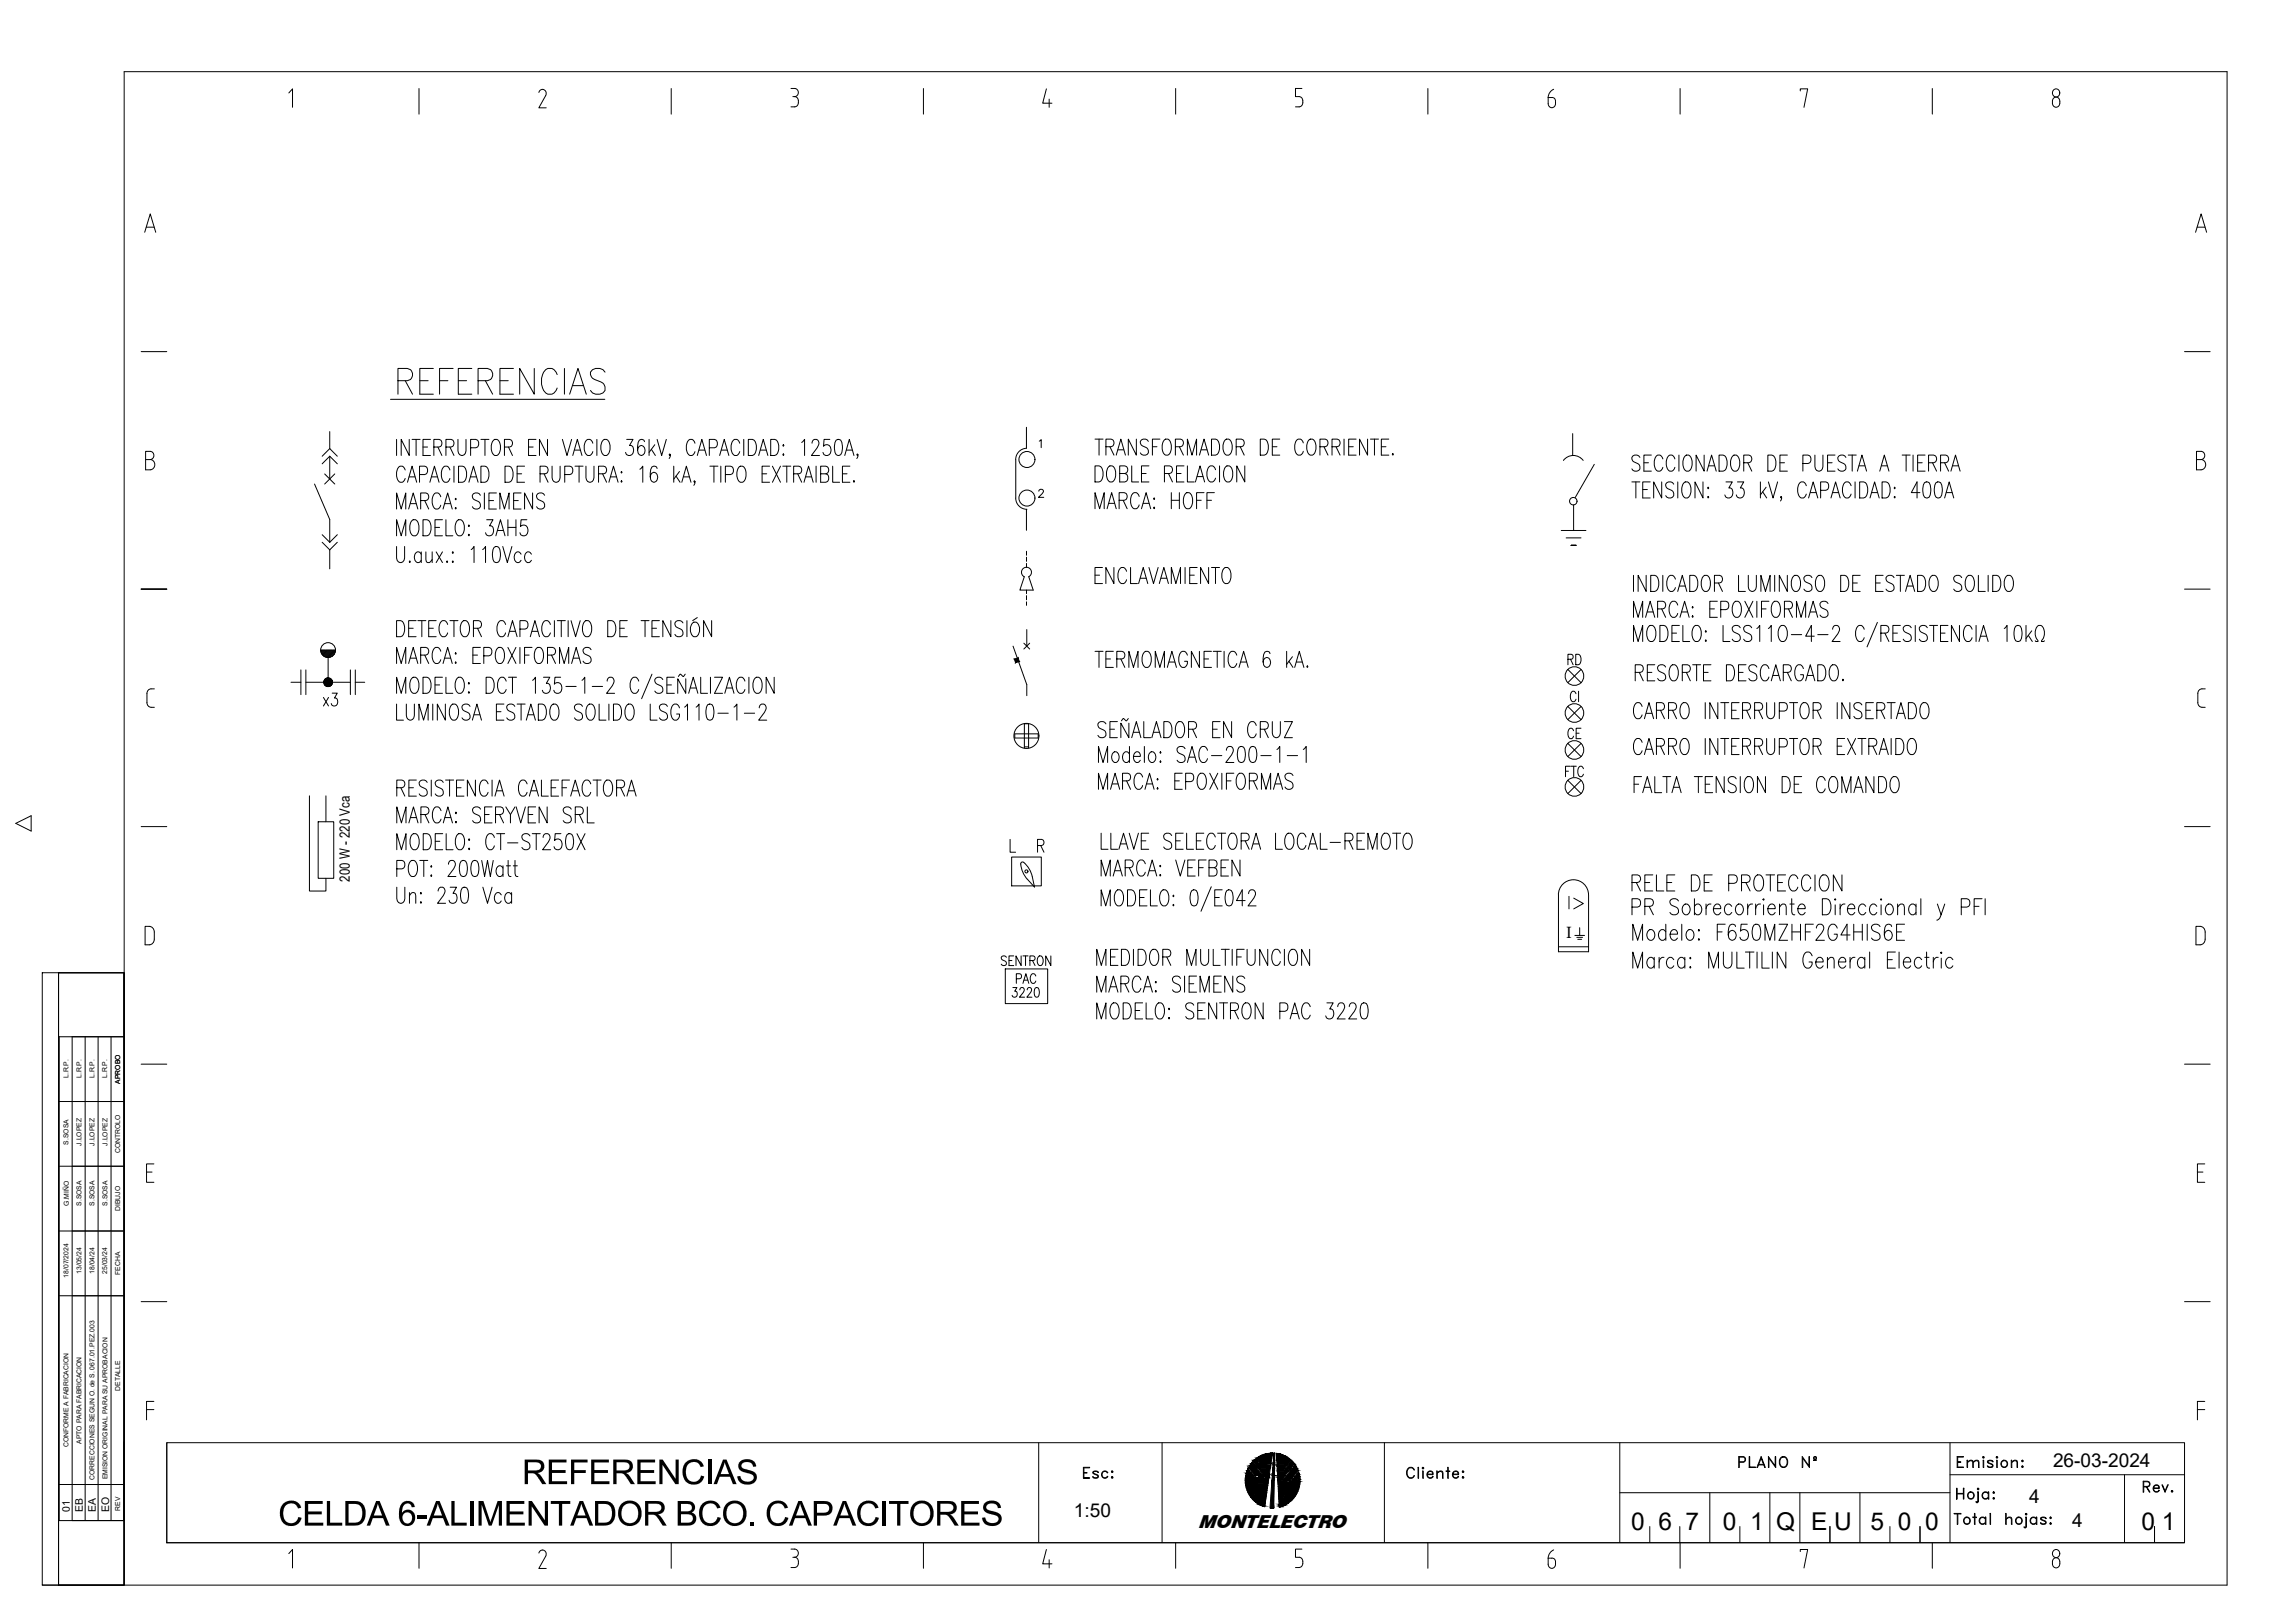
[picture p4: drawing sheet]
<svg xmlns="http://www.w3.org/2000/svg" width="420mm" height="297mm" viewBox="0 0 420 297" stroke-linecap="round" stroke-linejoin="round" font-family="sans-serif">
<defs><g id="words">
<text font-size="6.6" x="282.6" y="20.8">6</text>
<g font-size="6.3">
<text x="95.6" y="271.6">REFERENCIAS</text>
<text x="50.9" y="279.2">CELDA 6-ALIMENTADOR BCO. CAPACITORES</text>
</g>
<text font-size="5.7" x="58.2" y="130.5">x3</text>
<g font-size="5.3">
<text x="286.1" y="136.5">CE</text>
<text x="286.5" y="167.6">I&gt;</text>
<text x="317.5" y="269.9">PLANO Nº</text>
</g>
<g font-size="4.9">
<text x="286.1" y="122.8">RD</text>
<text x="290.3" y="129.8" transform="rotate(-90 290.3 129.8)">CI</text>
<text x="285.8" y="143.2">FTC</text>
<text x="185.2" y="181.3">PAC</text>
<text x="197.6" y="271.6">Esc:</text>
</g>
<g font-size="4.5">
<text x="298.6" y="280">0 6 7</text>
<text x="315.4" y="280">0 1</text>
<text x="325.2" y="280">Q</text>
<text x="331.6" y="280">E U</text>
<text x="342.4" y="280">5 0 0</text>
<text x="392.1" y="280">0 1</text>
</g>
<g font-size="3.5">
<text x="375.9" y="268.4">26-03-2024</text>
<text x="371.5" y="275">4</text>
<text x="196.6" y="277.6">1:50</text>
<text x="379.4" y="279.4">4</text>
</g>
<text font-size="3.3" x="219.5" y="279.6">MONTELECTRO</text>
<text font-size="3.1" x="286.8" y="171.8">I</text>
<text font-size="2.6" x="64.1" y="161.4" transform="rotate(-90 64.1 161.4)">200 W - 220 Vca</text>
<g font-size="1.9">
<text x="12.8" y="276.7" transform="rotate(-90 12.8 276.7)">01</text>
<text x="15.2" y="276.7" transform="rotate(-90 15.2 276.7)">EB</text>
<text x="17.5" y="276.7" transform="rotate(-90 17.5 276.7)">EA</text>
<text x="20" y="276.8" transform="rotate(-90 20 276.8)">EO</text>
</g>
<g font-size="1.2">
<text x="12.5" y="197.3" transform="rotate(-90 12.5 197.3)">L.R.P.</text>
<text x="14.9" y="197.3" transform="rotate(-90 14.9 197.3)">L.R.P.</text>
<text x="17.3" y="197.3" transform="rotate(-90 17.3 197.3)">L.R.P.</text>
<text x="19.6" y="197.3" transform="rotate(-90 19.6 197.3)">L.R.P.</text>
<text x="22" y="198.3" transform="rotate(-90 22 198.3)">APROBO</text>
<text x="12.5" y="209.5" transform="rotate(-90 12.5 209.5)">S.SOSA</text>
<text x="14.9" y="209.7" transform="rotate(-90 14.9 209.7)">J.LOPEZ</text>
<text x="17.3" y="209.7" transform="rotate(-90 17.3 209.7)">J.LOPEZ</text>
<text x="19.7" y="209.7" transform="rotate(-90 19.7 209.7)">J.LOPEZ</text>
<text x="22" y="211" transform="rotate(-90 22 211)">CONTROLO</text>
<text x="12.6" y="220.7" transform="rotate(-90 12.6 220.7)">G.MIÑO</text>
<text x="14.9" y="220.7" transform="rotate(-90 14.9 220.7)">S.SOSA</text>
<text x="17.3" y="220.7" transform="rotate(-90 17.3 220.7)">S.SOSA</text>
<text x="19.7" y="220.7" transform="rotate(-90 19.7 220.7)">S.SOSA</text>
<text x="22" y="221.6" transform="rotate(-90 22 221.6)">DIBUJO</text>
<text x="12.5" y="233.8" transform="rotate(-90 12.5 233.8)">18/07/2024</text>
<text x="14.9" y="233.1" transform="rotate(-90 14.9 233.1)">13/05/24</text>
<text x="17.3" y="233.1" transform="rotate(-90 17.3 233.1)">18/04/24</text>
<text x="19.6" y="233.1" transform="rotate(-90 19.6 233.1)">25/03/24</text>
<text x="22" y="233.3" transform="rotate(-90 22 233.3)">FECHA</text>
<text x="22" y="254.5" transform="rotate(-90 22 254.5)">DETALLE</text>
<text x="12.5" y="264.9" transform="rotate(-90 12.5 264.9)">CONFORME A FABRICACION</text>
<text x="14.9" y="264.2" transform="rotate(-90 14.9 264.2)">APTO PARA FABRICACION</text>
<text x="17.3" y="270.8" transform="rotate(-90 17.3 270.8)">CORRECCIONES SEGUN O. de S. 067.01.PEZ.003</text>
<text x="19.7" y="270.7" transform="rotate(-90 19.7 270.7)">EMISION ORIGINAL PARA SU APROBACION</text>
<text x="22" y="276.5" transform="rotate(-90 22 276.5)">REV</text>
</g>
</g></defs>
<!-- layer: 0 -->
<g fill="none" stroke="#000" stroke-width=".18">
<path d="M60.4 79v3.1M187.9 78.2v3.8a2.06 2.06 0 0 0-2 2.1M186 84.1l-.1 7.1a2.06 2.06 0 0 0 2.1 2M187.9 93.2v3.9M60.4 100.6v3.5M185.5 118.3l2.5 7v2M187.4 104a.92 .92 0 0 1 1.3 .2 .92 .92 0 0 1-.4 1.4l.9 2.4h-2.5l.8-2.4a.92 .92 0 0 1-.1-1.6zM187.4 117.7l1.1 1.1M188 115.2v3.1M188.5 117.7l-1.1 1.1M184 177.3h7.8v6.4h-7.8zM285.3 173.3h5.5"/>
<path d="M286.3 161.6a2.76 2.76 0 0 1 3-.3 2.76 2.76 0 0 1 1.5 2.5v10.4h-5.5v-10.4a2.75 2.75 0 0 1 1-2.2zM288.3 171.2h1.8M288.7 171.6h1M288.9 171.9h.7M289.2 169.8v1.4M22.7 189.7h-11.9v88.6h11.9M10.8 213.4h11.9M10.8 201.6h11.9M10.8 237.1h11.9M10.8 225.3h11.9M10.8 271.7h11.9M30.5 264v18.3h369.4"/>
<path d="M7.7 290.1h400v-277h-385v277"/>
</g>
<!-- layer: TEXTOS -->
<g fill="none" stroke="#000" stroke-width=".18">
<path d="M71.5 73.1h39.2M72.9 69.7h1.7a1.13 1.13 0 0 0 .9-1.1 1.13 1.13 0 0 0-.9-1.2h-1.7v4.7M74.2 69.7l1.3 2.4M76.9 69.7h1.5M79.3 67.4h-2.4v4.7h2.4M80.5 69.7h1.5M83 67.4h-2.5v4.7M83.9 69.7h1.5M86.4 67.4h-2.5v4.7h2.5M87.5 69.7h1.7a1.13 1.13 0 0 0 1-1.1 1.13 1.13 0 0 0-1-1.2h-1.7v4.7M88.9 69.7l1.3 2.4M91.5 69.7h1.5"/>
<path d="M94 67.4h-2.5v4.7h2.5M97.8 67.4v4.7l-2.7-4.7v4.7M102 68.6a1.34 1.34 0 0 0-1.3-1.2 1.34 1.34 0 0 0-1.4 1.2 2.87 2.87 0 0 0 1 3.5 1.41 1.41 0 0 0 1.7-1.1M103.3 67.4v4.7M104.3 72.1l1.5-4.7 1.5 4.7M104.9 70.6h1.9M110.8 68.1a1.59 1.59 0 0 0-2.7 0 1.22 1.22 0 0 0 .8 1.4l1.1 .4a1.16 1.16 0 0 1 .8 1.2 1.16 1.16 0 0 1-1 1h-.7l-.6-.2-.4-.4M72.6 93.2v-3l.8 3 .9-3v3M72.6 98.1v-3l.8 3 .9-3v3M72.6 80.4v3M74.2 86a.74 .74 0 0 0-1.2-.5 2.04 2.04 0 0 0 .2 2.8 .79 .79 0 0 0 1-.7M74.6 88.3l.8-3 .9 3"/>
<path d="M74.8 93.2l.8-3 .9 3M74.9 80.4v3l-1.5-3v3M74.9 87.3h1.1M75.1 92.2h1.1M75.4 95.3l.2-.2a.78 .78 0 0 1 1 .7 1.93 1.93 0 0 1-.5 2.3 .94 .94 0 0 1-1.1-1.2 2.08 2.08 0 0 1 .4-1.6zM75.4 80.4h1.5M76.2 80.4v3M76.8 86.9h1a.81 .81 0 0 0 .5-.8 .81 .81 0 0 0-.5-.8h-1v3M77 91.6h1a.72 .72 0 0 0 .5-.7 .72 .72 0 0 0-.5-.7h-1v3M77.4 95.1h.8a1.8 1.8 0 0 1 .5 2.5l-.5 .5h-.8zM77.4 81.8h.9M77.8 91.6l.7 1.6"/>
<path d="M78.7 88.3l.8-3 .9 3M78.8 80.4h-1.4v3h1.4M79 87.3h1.1M79.4 81.8h1a.72 .72 0 0 0 .5-.7 .72 .72 0 0 0-.5-.7h-1v3M79.6 96.5h.9M80.2 81.8l.7 1.6M80.7 90.9a.74 .74 0 0 0-.7-.7 .74 .74 0 0 0-.8 .7 1.93 1.93 0 0 0 .5 2.3 .79 .79 0 0 0 1-.7M81 95.1h-1.4v3h1.4M81.1 93.2l.9-3 .8 3M81.4 92.2h1.1M81.6 81.8h1a.72 .72 0 0 0 .5-.7 .72 .72 0 0 0-.5-.7h-1v3M81.6 95.1v3h1.3"/>
<path d="M82.4 86a.73 .73 0 0 0-1.2-.5 2.07 2.07 0 0 0 .2 2.8 .78 .78 0 0 0 1-.7M82.4 81.8l.7 1.6M83.1 85.3v3M83.4 91.2l.1 .1-.1 .2-.1-.2zM83.4 92.9l.1 .1-.1 .2-.1-.2zM83.7 95.3l.2-.2a.95 .95 0 0 1 1.1 1.1 1.83 1.83 0 0 1-.6 1.9 .78 .78 0 0 1-1-.7 2.26 2.26 0 0 1 .3-2.1zM83.8 80.4v2.1a.78 .78 0 0 0 .9 .9l.3-.2 .3-.7v-2.1M83.9 85.3h.8a1.81 1.81 0 0 1 .5 2.5l-.2 .3-.3 .2h-.8zM85.8 88.3l.9-3 .8 3M85.8 96.1l.1 .1-.1 .2-.1-.2zM85.8 97.8l.1 .1-.1 .2-.1-.2zM86.2 82h.9a.81 .81 0 0 0 .6-.8 .81 .81 0 0 0-.6-.8h-.9v3"/>
<path d="M86.2 87.3h1M87.9 90.6a.74 .74 0 0 0-.9-.4 .74 .74 0 0 0-.4 1l.9 .6a.77 .77 0 0 1 .4 1.1 .77 .77 0 0 1-1.2 .1l-.2-.3M88 85.3h.8a1.83 1.83 0 0 1 .5 2.5l-.5 .5h-.8zM88 80.4h1.5M88.7 90.2v3M88.8 80.4v3M89.1 95.1h1.2l-.7 1.1h.3a1 1 0 0 1 .4 1.1 1 1 0 0 1-.9 .8l-.3-.2-.2-.4M89.5 91.6h.9M90.4 80.6l.2-.2a.94 .94 0 0 1 1 1.1 1.86 1.86 0 0 1-.6 1.9 .96 .96 0 0 1-1.1-1.2 2.12 2.12 0 0 1 .5-1.6zM90.8 98.1l.8-3 .9 3M90.9 90.2h-1.4v3h1.4M91.1 97.1h1"/>
<path d="M91.5 93.2v-3l.9 3 .8-3v3M92.4 81.8h.9a.72 .72 0 0 0 .5-.7 .72 .72 0 0 0-.5-.7h-.9v3M92.5 85.3h.7a1.81 1.81 0 0 1 .5 2.5l-.2 .3-.3 .2h-.7zM93 96.5h1.5M93 95.1v3M93.1 81.8l.7 1.6M94 91.6h.9M94.5 95.1v3M94.7 86.7h.8M95.4 90.2h-1.4v3h1.4M96 85.3h-1.3v3h1.3M96.5 95.1h-1.1l-.1 1.3a.81 .81 0 0 1 1-.2 .81 .81 0 0 1 .4 1 .75 .75 0 0 1-.6 .9 .75 .75 0 0 1-.9-.6"/>
<path d="M96.8 81.8h.8M97.5 90.2v3l-1.5-3v3M98.1 80.4h-1.3v3h1.3M98.9 86.7h.9a.72 .72 0 0 0 .6-.7 .72 .72 0 0 0-.6-.7h-.9v3M99.6 86.7l.7 1.6M99.7 90.6a.74 .74 0 0 0-1-.4 .74 .74 0 0 0-.4 1l1 .6a.78 .78 0 0 1 .2 1.3 .78 .78 0 0 1-1.3-.4M100.2 80.4v3l-1.4-3v3M101.1 85.3v2.1a.77 .77 0 0 0 .8 .9l.3-.2 .3-.7v-2.1M103 80.4l.8 3 .8-3M103.4 86.9h.9a.81 .81 0 0 0 .6-.8 .81 .81 0 0 0-.6-.8h-.9v3M104.9 83.4l.8-3 .8 3M105.2 82.4h1"/>
<path d="M105.3 85.3h1.4M106 85.3v3M107.3 85.3v2.1a.77 .77 0 0 0 .8 .9l.3-.2 .3-.7v-2.1M108.5 81.1a.74 .74 0 0 0-.7-.7 .74 .74 0 0 0-.7 .7 1.93 1.93 0 0 0 .5 2.3 .8 .8 0 0 0 .9-.7M109.3 80.4v3M109.6 86.7h.9a.72 .72 0 0 0 .6-.7 .72 .72 0 0 0-.6-.7h-.9v3M110.3 86.7l.8 1.6M110.4 80.6l.2-.2a.94 .94 0 0 1 1.1 1.1 1.86 1.86 0 0 1-.6 1.9 .96 .96 0 0 1-1.1-1.2 2.12 2.12 0 0 1 .4-1.6zM111.5 88.3l.8-3 .9 3M111.8 87.3h1M113.8 86.3l.1 .1-.1 .2-.1-.2zM113.8 88l.1 .1-.1 .2-.1-.2z"/>
<path d="M114.7 80.4h1.2l-.6 1.1h.3a1 1 0 0 1 .4 1.1 1 1 0 0 1-.9 .8l-.4-.2-.2-.4M117.1 85.9l.6-.6v3M118 80.8l-.1-.2-.3-.2-.6 .2a2.88 2.88 0 0 0 0 2.6l.4 .2a.94 .94 0 0 0 .7-1 .94 .94 0 0 0-.7-.9l-.6 .5-.1 .4M118.8 80.4v3M119.3 82.2l.7 1.2M119.9 81.4l-1.1 1.4M120.3 80.4l.8 3 .9-3M120.3 85.7l-.1-.2-.3-.2-.5 .2a2.9 2.9 0 0 0 0 2.6l.3 .2a.93 .93 0 0 0 .7-.9 .93 .93 0 0 0-.7-1l-.6 .5-.1 .4M122.7 83.2l-.1 .2-.1-.2 .1-.1a.64 .64 0 0 1-.1 .8M123.3 85.3v3M123.8 87.1l.7 1.2M124.4 86.3l-1.1 1.4"/>
<path d="M124.8 88.3l.9-3 .8 3M125.1 87.3h1.1M127.2 81.1a.74 .74 0 0 0-.7-.7 .74 .74 0 0 0-.7 .7 1.93 1.93 0 0 0 .5 2.3 .8 .8 0 0 0 .9-.7M127.2 88.1l-.1 .2-.1-.2 .1-.1a.66 .66 0 0 1-.1 .8M127.7 83.4l.8-3 .8 3M128 82.4h1M129.9 82h.9a.81 .81 0 0 0 .6-.8 .81 .81 0 0 0-.6-.8h-.9v3M130 85.3h1.4M130.7 85.3v3M131.8 83.4l.8-3 .8 3M132 85.3v3M132.1 82.4h1"/>
<path d="M132.8 86.9h.9a.81 .81 0 0 0 .6-.8 .81 .81 0 0 0-.6-.8h-.9v3M135.3 85.5l.2-.2a.94 .94 0 0 1 1.1 1.1 1.8 1.8 0 0 1-.6 1.9 .78 .78 0 0 1-1-.7 2.26 2.26 0 0 1 .3-2.1zM135.4 81.1a.73 .73 0 0 0-1.1-.5 2.04 2.04 0 0 0 .2 2.8 .79 .79 0 0 0 .9-.7M136.2 80.4v3M137 80.4h.7a1.81 1.81 0 0 1 .6 2.5l-.6 .5h-.7zM138.9 83.4l.8-3 .9 3M139.2 82.4h1.1M139.5 86.7h.9M140.9 85.3h-1.4v3h1.4M141.1 80.4h.7a1.81 1.81 0 0 1 .6 2.5l-.6 .5h-.7zM141.4 85.3l1.5 3M142.9 85.3l-1.5 3"/>
<path d="M143.3 85.3h1.5M143.4 81.4l.1 .1-.1 .2-.1-.2zM143.4 83.1l.1 .1-.1 .2-.1-.2zM144 85.3v3M145.3 86.7h1a.72 .72 0 0 0 .5-.7 .72 .72 0 0 0-.5-.7h-1v3M146 86.7l.8 1.6M146.8 81l.5-.6v3M147.2 88.3l.8-3 .9 3M147.5 87.3h1.1M148.7 81.1l.1-.4a.67 .67 0 0 1 .9-.1 .67 .67 0 0 1 .1 .9l-1.2 1.9h1.4M149.4 85.3v3M150.2 86.7h1a.72 .72 0 0 0 .5-.7 .72 .72 0 0 0-.5-.7h-1v3h1a.81 .81 0 0 0 .5-.8 .81 .81 0 0 0-.5-.8"/>
<path d="M151.9 80.4h-1l-.1 1.3a.81 .81 0 0 1 1-.2 .81 .81 0 0 1 .3 1 .77 .77 0 0 1-.4 .8 .77 .77 0 0 1-.9-.2l-.1-.3M152.4 85.3v3h1.3M153.1 80.6l.5-.2a1.47 1.47 0 0 1 .6 1.7l-.3 1.1-.5 .2a1.46 1.46 0 0 1-.6-1.7zM154.2 86.7h.9M154.7 83.4l.8-3 .8 3M155 82.4h1M155.6 85.3h-1.4v3h1.4M156.3 88l.1 .1-.1 .2-.1-.2zM157.1 83.2l-.1 .2-.1-.2 .1-.1a.64 .64 0 0 1-.1 .8M190.2 89.9l.1-.3h.4l.3 .1v.3l-.9 1h1M190.3 80.7l.3-.2v1.4M200.5 85.3h.7a1.81 1.81 0 0 1 .5 2.5l-.5 .4h-.7z"/>
<path d="M200.5 93.1v-2.9l.8 2.9 .9-2.9v2.9M200.5 80.4h1.4M201.2 80.4v2.9M202.5 81.8h.9a.72 .72 0 0 0 .6-.7 .72 .72 0 0 0-.6-.7h-.9v2.9M202.7 93.1l.8-2.9 .9 2.9M203 85.4l.2-.1a.94 .94 0 0 1 1 1.1 1.8 1.8 0 0 1-.6 1.8 .95 .95 0 0 1-1-1.1 2.19 2.19 0 0 1 .4-1.7zM203 92.1h1M203.2 81.8l.7 1.5M204.4 83.3l.8-2.9 .8 2.9M204.7 82.3h1M204.9 91.6h.9a.72 .72 0 0 0 .6-.7 .72 .72 0 0 0-.6-.7h-.9v2.9M205 86.7h.9a.72 .72 0 0 0 .6-.7 .72 .72 0 0 0-.6-.7h-.9v2.9h.9a.81 .81 0 0 0 .6-.8 .81 .81 0 0 0-.6-.7"/>
<path d="M205.6 91.6l.8 1.5M207.2 85.3v2.9h1.3M208 80.4v2.9l-1.4-2.9v2.9M208.6 90.9a.73 .73 0 0 0-1.2-.6 2.07 2.07 0 0 0 .2 2.8 .78 .78 0 0 0 1-.7M209 93.1l.8-2.9 .9 2.9M209 86.7h.8M209.3 92.1h1M210.2 80.8a.77 .77 0 0 0-.8-.5 .77 .77 0 0 0-.6 .8l.2 .4 .8 .4a.77 .77 0 0 1 .4 1.1 .77 .77 0 0 1-1.2 .2l-.2-.3M210.3 85.3h-1.3v2.9h1.3M211 81.8h.8M211.3 91.2l.1 .1-.1 .1-.1-.1zM211.3 92.8l.1 .2-.1 .1-.1-.1z"/>
<path d="M212.3 80.4h-1.3v2.9M213.2 80.5l.2-.1a.78 .78 0 0 1 .9 .7 1.92 1.92 0 0 1-.5 2.2 .93 .93 0 0 1-1-1.1 2.08 2.08 0 0 1 .4-1.7zM213.2 86.7h.9a.72 .72 0 0 0 .6-.7 .72 .72 0 0 0-.6-.7h-.9v2.9M213.9 86.7l.8 1.5M214.4 90.2v2.9M214.4 91.6h1.5M215.2 81.8h.9a.72 .72 0 0 0 .6-.7 .72 .72 0 0 0-.6-.7h-.9v2.9M215.4 86.7h.8M215.9 81.8l.8 1.5M215.9 90.2v2.9M216.8 85.3h-1.4v2.9h1.4M217.1 90.3l.2-.1a.95 .95 0 0 1 1 1.1 1.83 1.83 0 0 1-.6 1.8 .78 .78 0 0 1-.9-.7 2.26 2.26 0 0 1 .3-2.1z"/>
<path d="M217.4 83.3v-2.9l.8 2.9 .9-2.9v2.9M217.4 85.3v2.9h1.2M218.9 88.2l.8-2.9 .8 2.9M219.1 91.6h.8M219.2 87.2h1M219.6 83.3l.8-2.9 .9 2.9M219.9 82.3h1.1M220.4 90.2h-1.3v2.9M221 91.6h.8M221.8 80.4h.7a1.81 1.81 0 0 1 .6 2.5l-.6 .4h-.7zM222.3 90.2h-1.3v2.9M222.5 86a.74 .74 0 0 0-.7-.8 .74 .74 0 0 0-.7 .8 1.93 1.93 0 0 0 .5 2.2 .81 .81 0 0 0 .9-.7"/>
<path d="M223.3 85.3v2.9M224.3 80.5l.2-.1a.95 .95 0 0 1 1.1 1.1 1.83 1.83 0 0 1-.7 1.8 .78 .78 0 0 1-.9-.7 2.23 2.23 0 0 1 .3-2.1zM224.4 85.4l.2-.1a.94 .94 0 0 1 1.1 1.1 1.8 1.8 0 0 1-.6 1.8 .95 .95 0 0 1-1.1-1.1 2.19 2.19 0 0 1 .4-1.7zM226.3 81.8h1a.72 .72 0 0 0 .5-.7 .72 .72 0 0 0-.5-.7h-1v2.9M227.1 81.8l.7 1.5M227.9 85.3v2.9l-1.5-2.9v2.9M230.7 80.4h.8a1.8 1.8 0 0 1 .5 2.5l-.5 .4h-.8zM232.9 81.8h.9M234.3 80.4h-1.4v2.9h1.4M238.6 81.1a.73 .73 0 0 0-1.2-.6 2.05 2.05 0 0 0 .3 2.8 .78 .78 0 0 0 .9-.7M239.7 80.5l.2-.1a.94 .94 0 0 1 1 1.1 1.83 1.83 0 0 1-.6 1.8 .94 .94 0 0 1-1.1-1.1 2.12 2.12 0 0 1 .5-1.7zM241.6 81.8h1a.72 .72 0 0 0 .5-.7 .72 .72 0 0 0-.5-.7h-1v2.9"/>
<path d="M242.4 81.8l.7 1.5M243.9 81.8h.9a.72 .72 0 0 0 .5-.7 .72 .72 0 0 0-.5-.7h-.9v2.9M244.6 81.8l.7 1.5M246.1 80.4v2.9M246.9 81.8h.8M248.3 80.4h-1.4v2.9h1.4M250.4 80.4v2.9l-1.5-2.9v2.9M250.9 80.4h1.5M251.6 80.4v2.9M252.9 81.8h.8M254.3 80.4h-1.4v2.9h1.4M255 83l.1 .2-.1 .1-.1-.1z"/>
<path d="M298.8 88.2h1.4M299.5 88.2v2.9M300.2 83.7a.74 .74 0 0 0-.9-.4 .74 .74 0 0 0-.4 1l.9 .5a.77 .77 0 0 1 .3 1.2 .77 .77 0 0 1-1.1 .1l-.2-.3M300.7 89.6h.9M301 84.7h.8M302.1 88.2h-1.4v2.9h1.4M302.3 83.3h-1.3v2.9h1.3M304.2 88.2v2.9l-1.5-2.9v2.9M304.4 84a.74 .74 0 0 0-.7-.7 .74 .74 0 0 0-.7 .7 1.92 1.92 0 0 0 .5 2.2 .79 .79 0 0 0 .9-.7M306.4 88.6a.77 .77 0 0 0-.8-.4 .77 .77 0 0 0-.7 .7l.3 .4 .8 .4a.78 .78 0 0 1 .2 1.3 .78 .78 0 0 1-1.3-.3M306.6 84a.74 .74 0 0 0-.7-.7 .74 .74 0 0 0-.7 .7 1.9 1.9 0 0 0 .5 2.2 .79 .79 0 0 0 .9-.7M307.2 88.2v2.9"/>
<path d="M307.4 83.3v2.9M308.3 88.3l.2-.1a.94 .94 0 0 1 1.1 1.1 1.86 1.86 0 0 1-.7 1.8 .96 .96 0 0 1-1-1.1 2.12 2.12 0 0 1 .4-1.7zM308.5 83.4l.2-.1a.96 .96 0 0 1 1.1 1.1 1.83 1.83 0 0 1-.7 1.8 .95 .95 0 0 1-1-1.1 2.11 2.11 0 0 1 .4-1.7zM311.8 88.2v2.9l-1.5-2.9v2.9M312 83.3v2.9l-1.5-2.9v2.9M312.5 86.2l.9-2.9 .8 2.9M312.7 89.2l.1 .1-.1 .2-.1-.2zM312.7 90.9l.1 .1-.1 .1-.1-.1zM312.8 85.3h1.1M314.7 83.3h.8a1.85 1.85 0 0 1 .5 2.5l-.5 .4h-.8zM316 88.2h1.1l-.6 1.1h.3a1 1 0 0 1 .4 1.1 1 1 0 0 1-.9 .7l-.3-.1-.2-.4M317.2 83.4l.3-.1a.96 .96 0 0 1 1 1.1 1.83 1.83 0 0 1-.6 1.8 .95 .95 0 0 1-1.1-1.1 2.11 2.11 0 0 1 .4-1.7z"/>
<path d="M318.1 88.2h1.1l-.6 1.1h.3a1 1 0 0 1 .4 1.1 1 1 0 0 1-.9 .7l-.3-.1-.2-.4M319.2 84.7h1a.73 .73 0 0 0 .5-.7 .73 .73 0 0 0-.5-.7h-1v2.9M320 84.7l.7 1.5M322.3 88.2v2.9M322.7 90l.7 1.1M323.3 89.2l-1 1.4M323.6 83.3h.8a1.84 1.84 0 0 1 .5 2.5l-.5 .4h-.8zM323.8 88.2l.8 2.9 .8-2.9M325.9 84.7h.8M326.2 91l-.1 .1-.1-.1 .1-.1a.65 .65 0 0 1-.1 .8M327.2 83.3h-1.3v2.9h1.3M330.1 84.8h.9a.81 .81 0 0 0 .6-.7 .81 .81 0 0 0-.6-.8h-.9v2.9"/>
<path d="M330.7 88.9a.74 .74 0 0 0-1.2-.6 2.04 2.04 0 0 0 .2 2.8 .8 .8 0 0 0 1-.7M331.1 91.1l.8-2.9 .9 2.9M331.4 90.2h1.1M332.3 83.3v2.1a.77 .77 0 0 0 .8 .8l.5-.4 .1-.4v-2.1M333.3 89.7h1a.81 .81 0 0 0 .5-.7 .81 .81 0 0 0-.5-.8h-1v2.9M334.6 84.7h.8M335.2 91.1l.9-2.9 .8 2.9M335.5 90.2h1.1M335.9 83.3h-1.3v2.9h1.3M337.9 83.7a.74 .74 0 0 0-.9-.4 .74 .74 0 0 0-.4 1l.9 .5a.77 .77 0 0 1 .4 1.2 .77 .77 0 0 1-1.2 .1l-.2-.3M338.4 83.3h1.4M338.9 88.9a.74 .74 0 0 0-.7-.7 .74 .74 0 0 0-.8 .7 1.95 1.95 0 0 0 .5 2.2 .81 .81 0 0 0 1-.7"/>
<path d="M339.1 83.3v2.9M339.6 88.2v2.9M340 86.2l.9-2.9 .8 2.9M340.3 85.3h1.1M340.5 88.2h.7a1.83 1.83 0 0 1 .5 2.5l-.5 .4h-.7zM342.3 91.1l.9-2.9 .8 2.9M342.7 90.2h1M344.1 86.2l.9-2.9 .8 2.9M344.5 85.3h1M344.6 88.2h.7a1.8 1.8 0 0 1 .5 2.5l-.5 .4h-.7zM346.9 89.2l.1 .1-.1 .2-.1-.2zM346.9 90.9l.1 .1-.1 .1-.1-.1z"/>
<path d="M348.2 83.3h1.5M349 83.3v2.9M350.2 83.3v2.9M351.1 84.7h.8M351.5 90.2h-1.6l1.1-2v2.9M352.3 88.3l.6-.1a1.47 1.47 0 0 1 .6 1.7l-.3 1.1-.6 .1a1.46 1.46 0 0 1-.6-1.6zM352.4 83.3h-1.3v2.9h1.3M353.1 84.7h.9a.73 .73 0 0 0 .6-.7 .73 .73 0 0 0-.6-.7h-.9v2.9M353.8 84.7l.7 1.5M354.4 88.3l.6-.1a1.46 1.46 0 0 1 .6 1.7l-.3 1.1-.6 .1a1.48 1.48 0 0 1-.6-1.6zM355.3 84.7h.9a.73 .73 0 0 0 .6-.7 .73 .73 0 0 0-.6-.7h-.9v2.9M356 91.1l.8-2.9 .9 2.9"/>
<path d="M356 84.7l.7 1.5M356.3 90.2h1.1M357.2 86.2l.8-2.9 .8 2.9M357.5 85.3h1M72.6 113.6h.7a1.81 1.81 0 0 1 .6 2.5l-.2 .3-.4 .1h-.7zM72.6 100v2.1a.77 .77 0 0 0 .8 .9l.6-.5 .1-.4v-2.1M74.8 115h.8M75 102.7l.1 .1-.1 .2-.1-.2zM76.2 113.6h-1.4v2.9h1.4M76.5 113.6h1.5M77 119.9h1a.73 .73 0 0 0 .5-.7 .73 .73 0 0 0-.5-.7h-1v2.9M77.1 101.4l-.4-.4a1.02 1.02 0 0 0-.9 .7 1.02 1.02 0 0 0 .4 1.1l.5 .2 .4-.5"/>
<path d="M77.1 101v2M77.2 113.6v2.9M77.8 119.9l.7 1.5M78 101l.1 1.8 .5 .2 .5-.6M78.5 115h.8M79.1 101v2M79.9 113.6h-1.4v2.9h1.4M79.9 101l1.1 2M80.7 119.2a.74 .74 0 0 0-.7-.7 .74 .74 0 0 0-.8 .7 1.93 1.93 0 0 0 .5 2.2 .79 .79 0 0 0 1-.7M81 101l-1.1 2M81.9 102.7l.1 .1-.1 .2-.2-.2zM82 114.3a.74 .74 0 0 0-.8-.7 .74 .74 0 0 0-.7 .7 1.93 1.93 0 0 0 .5 2.2 .79 .79 0 0 0 1-.7"/>
<path d="M82.4 113.6h1.4M82.9 101l.1 .1-.1 .2-.1-.2zM82.9 102.7l.1 .1-.1 .2-.1-.2zM83.1 113.6v2.9M83.4 119.5l.1 .1-.1 .1-.1-.1zM84.7 113.7l.2-.1a.95 .95 0 0 1 1 1.1 1.83 1.83 0 0 1-.6 1.8 .95 .95 0 0 1-1-1.1 2.12 2.12 0 0 1 .4-1.7zM86.3 100.6l.5-.6v3M86.6 119.9h.8M86.7 115h.9a.72 .72 0 0 0 .6-.7 .72 .72 0 0 0-.6-.7h-.9v2.9M87.4 115l.7 1.5M87.9 118.5h-1.3v2.9h1.3M88.4 100.6l.5-.6v3"/>
<path d="M90.5 100.2l.5-.2a1.46 1.46 0 0 1 .6 1.7l-.3 1.1-.5 .2a1.46 1.46 0 0 1-.7-1.7zM91.1 118.6l.2-.1a.94 .94 0 0 1 1.1 1.1 1.8 1.8 0 0 1-.7 1.8 .78 .78 0 0 1-.9-.7 2.26 2.26 0 0 1 .3-2.1zM92 100l.9 3 .8-3M92.6 114.3a.73 .73 0 0 0-1.2-.6 2.04 2.04 0 0 0 .2 2.8 .78 .78 0 0 0 1-.7M93 116.5l.8-2.9 .9 2.9M93 118.5l1.5 2.9M93.3 115.5h1.1M94.5 118.5l-1.5 2.9M95.2 115.1h.9a.82 .82 0 0 0 .6-.7 .82 .82 0 0 0-.6-.8h-.9v2.9M95.2 118.5v2.9M95.4 101.4l-.4-.4a1.02 1.02 0 0 0-.9 .7 1.02 1.02 0 0 0 .4 1.1l.5 .2 .4-.5M96 119.9h.9"/>
<path d="M97.1 116.5l.8-2.9 .9 2.9M97.3 101.4l-.4-.4a1.02 1.02 0 0 0-.9 .7 1.02 1.02 0 0 0 .4 1.1l.5 .2 .4-.5M97.4 118.5h-1.4v2.9M97.4 115.5h1M98.2 118.6l.2-.1a.94 .94 0 0 1 1.1 1.1 1.8 1.8 0 0 1-.6 1.8 .78 .78 0 0 1-1-.7 2.26 2.26 0 0 1 .3-2.1zM100.2 119.9h1a.73 .73 0 0 0 .5-.7 .73 .73 0 0 0-.5-.7h-1v2.9M100.8 114.3a.74 .74 0 0 0-.8-.7 .74 .74 0 0 0-.7 .7 1.93 1.93 0 0 0 .5 2.2 .79 .79 0 0 0 1-.7M101 119.9l.7 1.5M101.5 113.6v2.9M102 113.6h1.5M102.8 113.6v2.9M104 113.6v2.9"/>
<path d="M104.5 113.6l.9 2.9 .8-2.9M107.1 113.7l.2-.1a.78 .78 0 0 1 .9 .7 1.93 1.93 0 0 1-.5 2.2 .95 .95 0 0 1-1.1-1.1 2.12 2.12 0 0 1 .5-1.7zM108.2 118.9a.74 .74 0 0 0-1-.4 .74 .74 0 0 0-.4 1l1 .5a.78 .78 0 0 1 .2 1.3 .78 .78 0 0 1-1.3-.3M111.3 113.6h.7a1.81 1.81 0 0 1 .5 2.5l-.5 .4h-.7zM113.5 115h.8M114.8 113.6h-1.3v2.9h1.3M117.4 113.6h1.4M118.1 113.6v2.9M119.4 115h.8M120.7 113.6h-1.3v2.9h1.3M122.8 113.6v2.9l-1.5-2.9v2.9M125 114a.74 .74 0 0 0-.9-.4 .74 .74 0 0 0-.4 1l.9 .5a.77 .77 0 0 1 .3 1.2 .77 .77 0 0 1-1.1 .1l-.2-.3"/>
<path d="M125.8 113.6v2.9M126.8 114l.2-.1h.4a1.68 1.68 0 0 1 0 2.6h-.4a1.72 1.72 0 0 1-.2-2.5zM127.7 113l-.9 .6M130.3 113.6v2.9l-1.5-2.9v2.9M200.5 105.3h.8M200.5 119.2h1.4M201.2 119.2v2.9M201.8 103.9h-1.3v2.9h1.3M203.8 119.2h-1.3v2.9h1.3M203.9 103.9v2.9l-1.4-2.9v2.9M206.2 104.6a.74 .74 0 0 0-.7-.8 .74 .74 0 0 0-.7 .8 1.93 1.93 0 0 0 .5 2.2 .79 .79 0 0 0 .9-.7M207 103.9v2.9h1.2"/>
<path d="M208.4 106.8l.9-2.9 .8 2.9M208.8 105.8h1M209.5 119.3l.2-.1a.95 .95 0 0 1 1.1 1.1 1.83 1.83 0 0 1-.7 1.8 .95 .95 0 0 1-1-1.1 2.12 2.12 0 0 1 .4-1.7zM210.3 103.9l.9 2.9 .8-2.9M212.2 106.8l.9-2.9 .8 2.9M212.5 105.8h1.1M214.4 106.8v-2.9l.9 2.9 .8-2.9v2.9M217 103.9v2.9M217.4 119.9a.74 .74 0 0 0-.8-.7 .74 .74 0 0 0-.7 .7 1.91 1.91 0 0 0 .5 2.2 .85 .85 0 0 0 1-1.1h-.5M217.8 105.3h.8M219.2 103.9h-1.4v2.9h1.4M219.6 119.2v2.9l-1.5-2.9v2.9"/>
<path d="M221.3 103.9v2.9l-1.5-2.9v2.9M221.8 119.2h-1.4v2.9h1.4M221.8 103.9h1.5M222.1 119.2h1.5M222.5 103.9v2.9M222.8 119.2v2.9M224.1 104l.2-.1a.95 .95 0 0 1 1.1 1.1 1.86 1.86 0 0 1-.7 1.8 .78 .78 0 0 1-.9-.7 2.23 2.23 0 0 1 .3-2.1zM224.1 119.2v2.9M226.4 119.9a.74 .74 0 0 0-.7-.7 .74 .74 0 0 0-.8 .7 1.93 1.93 0 0 0 .6 2.2 .79 .79 0 0 0 .9-.6M232.5 119.6l-.1-.3-.3-.1-.5 .1a2.9 2.9 0 0 0 0 2.7l.3 .1a.93 .93 0 0 0 .7-.9 .93 .93 0 0 0-.7-.9l-.3 .2-.4 .7M235.6 119.2v2.9M299.1 113v-3l.8 3 .8-3v3"/>
<path d="M299.1 117.4v-2.9l.8 2.9 .8-2.9v2.9M299.1 105.3v2.9M301.3 113l.8-3 .8 3M301.4 105.3v2.9l-1.5-2.9v2.9M301.6 112h1M301.9 114.6l.2-.1a.78 .78 0 0 1 .9 .7 1.93 1.93 0 0 1-.5 2.2 .78 .78 0 0 1-.9-.7 2.26 2.26 0 0 1 .3-2.1zM302.2 105.3h.7a1.81 1.81 0 0 1 .6 2.5l-.6 .4h-.7zM303.5 111.4h.9a.72 .72 0 0 0 .6-.7 .72 .72 0 0 0-.6-.7h-.9v3M303.9 114.5h.7a1.8 1.8 0 0 1 .5 2.5l-.5 .4h-.7zM304.2 111.4l.7 1.6M304.4 105.3v2.9M306.1 115.9h.8"/>
<path d="M306.7 106a.74 .74 0 0 0-.7-.7 .74 .74 0 0 0-.7 .7 1.91 1.91 0 0 0 .5 2.2 .81 .81 0 0 0 .9-.7M307.1 108.2l.9-2.9 .8 2.9M307.1 110.7a.74 .74 0 0 0-.7-.7 .74 .74 0 0 0-.7 .7 1.95 1.95 0 0 0 .5 2.3 .81 .81 0 0 0 .9-.7M307.5 114.5h-1.4v2.9h1.4M307.5 107.3h1M307.6 113l.8-3 .8 3M307.9 112h1M308.1 114.5v2.9h1.3M309.4 105.3h.7a1.81 1.81 0 0 1 .5 2.5l-.5 .4h-.7zM309.9 111l.1 .2-.1 .1-.1-.1zM309.9 112.7l.1 .1-.1 .2-.1-.2zM310.2 114.6l.2-.1a.95 .95 0 0 1 1.1 1.1 1.83 1.83 0 0 1-.7 1.8 .78 .78 0 0 1-.9-.7 2.26 2.26 0 0 1 .3-2.1z"/>
<path d="M311.9 105.4l.2-.1a.78 .78 0 0 1 .9 .7 1.93 1.93 0 0 1-.5 2.2 .95 .95 0 0 1-1-1.1 2.19 2.19 0 0 1 .4-1.7zM312.3 115.5l.1 .1-.1 .1-.1-.1zM312.3 117.1l.1 .2-.1 .1-.1-.1zM313 111.4h.9M313.9 106.7h.9a.72 .72 0 0 0 .6-.7 .72 .72 0 0 0-.6-.7h-.9v2.9M314.4 110h-1.4v3h1.4M314.6 106.7l.7 1.5M315 111.6h1a.81 .81 0 0 0 .5-.8 .81 .81 0 0 0-.5-.8h-1v3M315.4 114.5v2.9h1.3M317.5 110.2l.3-.2a.93 .93 0 0 1 1 1.2 1.83 1.83 0 0 1-.6 1.8 .95 .95 0 0 1-1.1-1.1 2.19 2.19 0 0 1 .4-1.7zM318.3 105.3v2.9h1.2M318.6 114.9a.74 .74 0 0 0-1-.4 .74 .74 0 0 0-.4 1l1 .5a.77 .77 0 0 1 .3 1.2 .77 .77 0 0 1-1.2 .1l-.2-.3"/>
<path d="M319.4 110l1.5 3M320.1 105.3v2.1a.77 .77 0 0 0 .8 .8l.5-.4 .1-.4v-2.1M320.7 114.9a.74 .74 0 0 0-1-.4 .74 .74 0 0 0-.4 1l1 .5a.78 .78 0 0 1 .2 1.3 .78 .78 0 0 1-1.3-.3M320.9 110l-1.5 3M321.6 115l.6-.5v2.9M321.6 110v3M322.4 108.2v-2.9l.8 2.9 .9-2.9v2.9M322.5 111.4h.8M323.7 115l.6-.5v2.9M323.9 110h-1.4v3M324.7 110.2l.2-.2a.93 .93 0 0 1 1 1.2 1.83 1.83 0 0 1-.6 1.8 .95 .95 0 0 1-1-1.1 2.19 2.19 0 0 1 .4-1.7zM324.9 105.3v2.9"/>
<path d="M325.9 114.6l.3-.1a.95 .95 0 0 1 1 1.1 1.83 1.83 0 0 1-.6 1.8 .78 .78 0 0 1-1-.7 2.26 2.26 0 0 1 .3-2.1zM326.7 111.4h.9a.72 .72 0 0 0 .6-.7 .72 .72 0 0 0-.6-.7h-.9v3M327.2 105.3v2.9l-1.5-2.9v2.9M327.4 111.4l.8 1.6M327.9 116.1h1.9M328.4 105.4l.2-.1a.95 .95 0 0 1 1 1.1 1.83 1.83 0 0 1-.6 1.8 .96 .96 0 0 1-1.1-1.1 2.12 2.12 0 0 1 .5-1.7zM328.9 113v-3l.8 3 .9-3v3M331.1 113l.8-3 .9 3M331.4 112h1.1M331.7 105.7a.77 .77 0 0 0-.8-.4 .77 .77 0 0 0-.6 .7l.2 .4 .8 .4a.78 .78 0 0 1 .2 1.3 .78 .78 0 0 1-1.2-.3M332.1 116.4h-1.5l1-1.9v2.9M332.8 105.4l.2-.1a.95 .95 0 0 1 1 1.1 1.83 1.83 0 0 1-.6 1.8 .96 .96 0 0 1-1-1.1 2.12 2.12 0 0 1 .4-1.7z"/>
<path d="M332.8 116.1h1.9M334.7 110.5a.77 .77 0 0 0-.9-.5 .77 .77 0 0 0-.6 .7l.2 .5 .9 .4a.78 .78 0 0 1 .2 1.3 .78 .78 0 0 1-1.3-.3M335.5 115.2l.2-.6 .6-.1a.95 .95 0 0 1 .2 1.5l-1.1 1.4h1.5M337 105.3h.7a1.8 1.8 0 0 1 .5 2.5l-.5 .4h-.7zM339.2 106.7h.8M340.6 105.3h-1.4v2.9h1.4M341.3 115.2a.74 .74 0 0 0-.7-.8 .74 .74 0 0 0-.8 .8 1.93 1.93 0 0 0 .5 2.2 .79 .79 0 0 0 1-.7M343.4 106.7h.8M343.7 113.9l-1.9 4.5M344.3 115.9h1a.73 .73 0 0 0 .5-.7 .73 .73 0 0 0-.5-.7h-1v2.9M344.8 105.3h-1.4v2.9h1.4M345.1 115.9l.7 1.5"/>
<path d="M346.5 115.9h.9M346.8 105.7a.77 .77 0 0 0-.9-.4 .77 .77 0 0 0-.6 .7l.2 .4 .8 .4a.78 .78 0 0 1 .3 1.3 .78 .78 0 0 1-1.3-.3M347.2 105.3h1.4M347.9 114.5h-1.4v2.9h1.4M347.9 105.3v2.9M348.8 108.2l.9-2.9 .8 2.9M349.2 107.3h1M349.9 114.9a.74 .74 0 0 0-1-.4 .74 .74 0 0 0-.4 1l1 .5a.77 .77 0 0 1 .3 1.1 .77 .77 0 0 1-1.2 .2l-.2-.3M350.6 114.5v2.9M351.1 105.3h.7a1.8 1.8 0 0 1 .5 2.5l-.5 .4h-.7zM352.8 114.9a.74 .74 0 0 0-.9-.4 .74 .74 0 0 0-.4 1l.9 .5a.77 .77 0 0 1 .4 1.1 .77 .77 0 0 1-1.2 .2l-.2-.3M353.3 114.5h1.4"/>
<path d="M353.6 105.4l.2-.1a.78 .78 0 0 1 .9 .7 1.93 1.93 0 0 1-.5 2.2 .96 .96 0 0 1-1-1.1 2.12 2.12 0 0 1 .4-1.7zM354 114.5v2.9M355.3 115.9h.8M356.6 114.5h-1.3v2.9h1.3M358.7 114.5v2.9l-1.4-2.9v2.9M359.1 105.7a.77 .77 0 0 0-.8-.4 .77 .77 0 0 0-.6 .7l.2 .4 .8 .4a.78 .78 0 0 1 .2 1.3 .78 .78 0 0 1-1.2-.3M360.2 105.4l.2-.1a.95 .95 0 0 1 1.1 1.1 1.83 1.83 0 0 1-.7 1.8 .95 .95 0 0 1-1-1.1 2.19 2.19 0 0 1 .4-1.7zM361 115.2a.74 .74 0 0 0-.7-.8 .74 .74 0 0 0-.7 .8 1.91 1.91 0 0 0 .5 2.2 .79 .79 0 0 0 .9-.7M361.8 114.5v2.9M362.2 105.3v2.9h1.3M362.3 117.4l.8-2.9 .9 2.9M362.6 116.4h1.1"/>
<path d="M364 105.3v2.9M364.8 105.3h.8a1.81 1.81 0 0 1 .5 2.5l-.5 .4h-.8zM366.9 115l.5-.5v2.9M367.3 105.4l.2-.1a.95 .95 0 0 1 1.1 1.1 1.83 1.83 0 0 1-.6 1.8 .95 .95 0 0 1-1.1-1.1 2.19 2.19 0 0 1 .4-1.7zM369 114.6l.5-.1a1.46 1.46 0 0 1 .7 1.6l-.3 1.2-.6 .1a1.44 1.44 0 0 1-.6-1.7l.1-.7zM370.9 114.5v2.9M371.3 116.3l.8 1.1M372 115.5l-1.1 1.3M372.6 117.3l.1 .1h.4a2.17 2.17 0 0 1 .1-2.9 .95 .95 0 0 1 1.1 1.1 2.68 2.68 0 0 1-.5 1.8h.4l.1-.1M72.6 121.4v-2.9l.8 2.9 .9-2.9v2.9M72.6 126.9v-3l.8 3 .9-3v3M72.6 128.9v2.9h1.3"/>
<path d="M74.4 128.9v2.1a.78 .78 0 0 0 .8 .8l.6-.4 .1-.4v-2.1M74.8 121.4l.8-2.9 .9 2.9M75.1 120.5h1.1M75.4 124.1l.2-.2a.95 .95 0 0 1 1.1 1.2 1.86 1.86 0 0 1-.6 1.8 .94 .94 0 0 1-1.1-1.1 2.07 2.07 0 0 1 .4-1.7zM76.7 131.8v-2.9l.8 2.9 .9-2.9v2.9M77.4 123.9h.8a1.82 1.82 0 0 1 .5 2.6l-.5 .4h-.8zM79.2 128.9v2.9M79.6 125.4h.9M81 123.9h-1.4v3h1.4M81.1 121.4l.9-2.9 .8 2.9M81.4 120.5h1.1M81.5 128.9v2.9l-1.4-2.9v2.9"/>
<path d="M81.6 123.9v3h1.3M82.7 129l.2-.1a.78 .78 0 0 1 .9 .7 1.95 1.95 0 0 1-.5 2.2 .96 .96 0 0 1-1-1.1 2.12 2.12 0 0 1 .4-1.7zM83.4 121.2l.1 .1-.1 .1-.1-.1zM83.7 124.1l.2-.2a.96 .96 0 0 1 1.1 1.2 1.83 1.83 0 0 1-.6 1.8 .78 .78 0 0 1-1-.7 2.23 2.23 0 0 1 .3-2.1zM85.8 124.9l.1 .2-.1 .1-.1-.1zM85.8 126.6l.1 .2-.1 .1-.1-.1zM86.1 129.3a.77 .77 0 0 0-.9-.5 .77 .77 0 0 0-.6 .8l.2 .4 .8 .4a.78 .78 0 0 1 .3 1.3 .78 .78 0 0 1-1.3-.3M86.5 131.8l.8-2.9 .8 2.9M86.8 130.8h1M88.6 120h.9a.81 .81 0 0 0 .6-.7 .81 .81 0 0 0-.6-.8h-.9v2.9M89 123.9h.7a1.82 1.82 0 0 1 .6 2.6l-.6 .4h-.7zM90.9 130.3h.8"/>
<path d="M92.3 128.9h-1.4v2.9h1.4M92.7 124.7a.74 .74 0 0 0-1.2-.6 2.03 2.03 0 0 0 .2 2.8 .79 .79 0 0 0 1-.7M93.1 123.9h1.5M93.8 123.9v3M94.2 129.3a.77 .77 0 0 0-.8-.5 .77 .77 0 0 0-.6 .8l.2 .4 .8 .4a.78 .78 0 0 1 .2 1.3 .78 .78 0 0 1-1.2-.3M94.7 128.9h1.4M95.4 128.9v2.9M96.4 131.8l.8-2.9 .8 2.9M96.7 130.8h1M97.5 124.5l.5-.6v3M98.6 128.9h.7a1.81 1.81 0 0 1 .5 2.5l-.5 .4h-.7zM99.5 123.9h1.2l-.7 1.2h.3a1 1 0 0 1 .4 1.1 1 1 0 0 1-.9 .7l-.3-.1-.2-.5"/>
<path d="M101.1 129l.2-.1a.93 .93 0 0 1 1 1.1 1.83 1.83 0 0 1-.6 1.8 .95 .95 0 0 1-1-1.1 2.19 2.19 0 0 1 .4-1.7zM102.4 121.4v-2.9l.9 2.9 .8-2.9v2.9M102.6 123.9h-1l-.1 1.3a.81 .81 0 0 1 1-.2 .81 .81 0 0 1 .4 1.1 .77 .77 0 0 1-.5 .7 .77 .77 0 0 1-.9-.2l-.1-.3M103.6 125.6h1.9M104.6 121.4l.9-2.9 .8 2.9M105 120.5h1M106.5 124.5l.6-.6v3M106.6 129.3a.77 .77 0 0 0-.8-.5 .77 .77 0 0 0-.6 .8l.2 .4 .8 .4a.78 .78 0 0 1 .2 1.3 .78 .78 0 0 1-1.2-.3M107.7 129l.2-.1a.94 .94 0 0 1 1.1 1.1 1.86 1.86 0 0 1-.7 1.8 .96 .96 0 0 1-1-1.1 2.12 2.12 0 0 1 .4-1.7zM108.4 125.6h1.9M109.7 128.9v2.9h1.2M111.2 124.7l.2-.6 .2-.2h.4a.96 .96 0 0 1 .1 1.6l-1 1.4h1.4"/>
<path d="M111.5 128.9v2.9M112.3 128.9h.8a1.8 1.8 0 0 1 .5 2.5l-.5 .4h-.8zM114.8 129l.3-.1a.94 .94 0 0 1 1 1.1 1.86 1.86 0 0 1-.6 1.8 .96 .96 0 0 1-1.1-1.1 2.12 2.12 0 0 1 .4-1.7zM116.9 124.7a.74 .74 0 0 0-1.1-.6 2.03 2.03 0 0 0 .2 2.8 .79 .79 0 0 0 .9-.7M119 128.9v2.9h1.3M119.4 123.4l-1.9 4.5M121.3 124.4a.74 .74 0 0 0-.9-.4 .74 .74 0 0 0-.4 .9l.9 .6a.77 .77 0 0 1 .4 1.1 .77 .77 0 0 1-1.2 .2l-.2-.3M122.1 125.4h.8M122.2 129.3a.77 .77 0 0 0-.9-.5 .77 .77 0 0 0-.6 .8l.2 .4 .9 .4a.78 .78 0 0 1 .2 1.3 .78 .78 0 0 1-1.3-.3M123.5 123.9h-1.4v3h1.4M124.4 129.6a.74 .74 0 0 0-.7-.8 .74 .74 0 0 0-.8 .8 1.93 1.93 0 0 0 .6 2.2 .86 .86 0 0 0 .9-1.1h-.5M125.3 129.4l.6-.5v2.9"/>
<path d="M125.4 123.4l-.3 .4-.5-.4-.4 .4M125.6 124.2v2.7l-1.5-2.7v2.7M126.1 126.9l.8-3 .9 3M126.4 125.9h1M127.4 129.4l.6-.5v2.9M128.3 123.9v3h1.2M129.5 129l.6-.1a1.46 1.46 0 0 1 .6 1.6l-.3 1.2-.5 .1a1.48 1.48 0 0 1-.7-1.7zM130.1 123.9v3M130.8 123.9h1.5l-1.5 3h1.5M131.4 130.5h1.9M132.7 126.9l.8-3 .9 3M133 125.9h1.1"/>
<path d="M134.4 129.4l.5-.5v2.9M136.3 130.5h1.9M136.4 124.7a.74 .74 0 0 0-.8-.8 .74 .74 0 0 0-.7 .8 1.92 1.92 0 0 0 .5 2.2 .79 .79 0 0 0 1-.7M137.1 123.9v3M138.3 124.1l.2-.2a.95 .95 0 0 1 1 1.2 1.8 1.8 0 0 1-.6 1.8 .78 .78 0 0 1-.9-.7 2.23 2.23 0 0 1 .3-2.1zM139 129.6l.1-.5a.67 .67 0 0 1 1-.1 .67 .67 0 0 1 .1 1l-1.3 1.8h1.5M141.7 123.9v3l-1.4-3v3M201.1 139.5v-2.9l.8 2.9 .9-2.9v2.9M202.5 120.6h.8M202.5 132.5a.74 .74 0 0 0-1-.4 .74 .74 0 0 0-.4 1l.9 .5a.77 .77 0 0 1 .4 1.2 .77 .77 0 0 1-1.2 .1l-.2-.3M203.2 133.5h.8M203.8 137.7l.2-.1a1.02 1.02 0 0 1 .9 .7 1.02 1.02 0 0 1-.3 1.1l-.2 .1a1.01 1.01 0 0 1-.9-.7 1.01 1.01 0 0 1 .3-1.1z"/>
<path d="M204.5 120.6h.9a.72 .72 0 0 0 .5-.7 .72 .72 0 0 0-.5-.7h-.9v2.9M204.6 132.1h-1.4v2.9h1.4M205.2 120.6l.7 1.5M206.6 131.5l-.4 .4-.6-.4-.3 .4M206.7 122.1v-2.9l.8 2.9 .8-2.9v2.9M206.7 132.4v2.6l-1.5-2.6v2.6M206.8 138l-.4-.4a1.02 1.02 0 0 0-.9 .7 1.02 1.02 0 0 0 .3 1.1l.6 .1 .4-.4M206.8 136.6v2.9M207.2 135l.8-2.9 .9 2.9M207.5 138.4h1.3a.61 .61 0 0 0-.4-.8 .61 .61 0 0 0-.8 .4 .98 .98 0 0 0 .7 1.5l.5-.4M207.5 134h1.1M209.4 132.1v2.9h1.3"/>
<path d="M209.5 136.6v2.9M210.6 137.7l.2-.1a1.02 1.02 0 0 1 .8 .7 1.02 1.02 0 0 1-.3 1.1l-.2 .1a1.01 1.01 0 0 1-.9-.7 1.01 1.01 0 0 1 .4-1.1zM210.9 135l.8-2.9 .9 2.9M211.2 134h1M211.5 122.1v-2.9l.8 2.9 .9-2.9v2.9M212.4 137.6l.2 .1-.2 .2-.1-.2zM212.4 139.3l.2 .1-.2 .1-.1-.1zM213.1 132.1h.7a1.81 1.81 0 0 1 .5 2.5l-.5 .4h-.7zM213.7 122.1l.8-2.9 .9 2.9M214 121.2h1.1M215.6 132.2l.2-.1a.95 .95 0 0 1 1.1 1.1 1.83 1.83 0 0 1-.7 1.8 .78 .78 0 0 1-.9-.7 2.26 2.26 0 0 1 .3-2.1zM217 137a.77 .77 0 0 0-.9-.4 .77 .77 0 0 0-.6 .7l.2 .4 .8 .5a.77 .77 0 0 1 .4 1.1 .77 .77 0 0 1-1.2 .1l-.2-.3"/>
<path d="M217.4 139.5l.8-2.9 .9 2.9M217.6 133.5h.9a.72 .72 0 0 0 .6-.7 .72 .72 0 0 0-.6-.7h-.9v2.9M217.7 138.6h1M218.3 133.5l.8 1.5M220.4 120.6h.9M221.1 137.3a.74 .74 0 0 0-.8-.7 .74 .74 0 0 0-.7 .7 1.92 1.92 0 0 0 .5 2.2 .79 .79 0 0 0 1-.7M221.8 138.3h1.9M222 133.5h.8M223.4 132.1h-1.4v2.9h1.4M224.5 137.3l.2-.5 .7-.2a.95 .95 0 0 1 .1 1.6l-1.1 1.3h1.5M225.5 132.1v2.9l-1.5-2.9v2.9M226.8 122.1l.9-2.9 .8 2.9"/>
<path d="M226.8 136.8l.6-.2a1.44 1.44 0 0 1 .6 1.7l-.3 1.1-.5 .1a1.45 1.45 0 0 1-.7-1.6zM227.2 121.2h1M228.9 136.8l.6-.2a1.45 1.45 0 0 1 .6 1.7l-.3 1.1-.5 .1a1.44 1.44 0 0 1-.7-1.6zM230 132.8a.73 .73 0 0 0-1.2-.6 2.04 2.04 0 0 0 .2 2.8 .78 .78 0 0 0 1-.7M230.7 133.5h1a.72 .72 0 0 0 .5-.7 .72 .72 0 0 0-.5-.7h-1v2.9M230.8 138.3h1.9M231.5 133.5l.7 1.5M232.9 132.1v2.1a.74 .74 0 0 0 .4 .7 .74 .74 0 0 0 .8 0l.3-.7v-2.1M233.8 137.2l.5-.6v2.9M235.1 132.1h1.5l-1.5 2.9h1.5M235.7 138.3h1.9M236 121l.7 1.1"/>
<path d="M236.6 120.2l-1 1.4M237 122.1l.9-2.9 .8 2.9M237.3 121.2h1.1M238.6 137.2l.5-.6v2.9M239.3 121.9l.1 .1-.1 .1-.1-.1zM299.4 123.1h.9a.72 .72 0 0 0 .6-.7 .72 .72 0 0 0-.6-.7h-.9v2.9M300.1 123.1l.7 1.5M300.6 129.3a.74 .74 0 0 0-1.1-.6 2.04 2.04 0 0 0 .2 2.8 .79 .79 0 0 0 .9-.7M300.6 135.9a.74 .74 0 0 0-1.1-.6 2.03 2.03 0 0 0 .2 2.8 .79 .79 0 0 0 .9-.7M301.1 131.5l.8-2.9 .8 2.9M301.1 138.1l.8-2.9 .8 2.9M301.4 130.6h1"/>
<path d="M301.4 137.1h1M301.6 123.1h.8M302.9 121.7h-1.3v2.9h1.3M303.3 130h.9a.72 .72 0 0 0 .5-.7 .72 .72 0 0 0-.5-.7h-.9v2.9M303.3 136.6h.9a.73 .73 0 0 0 .5-.7 .73 .73 0 0 0-.5-.7h-.9v2.9M304 130l.7 1.5M304 136.6l.7 1.5M304.9 122.1a.74 .74 0 0 0-.9-.4 .74 .74 0 0 0-.4 .9l.9 .6a.77 .77 0 0 1 .4 1.1 .77 .77 0 0 1-1.2 .2l-.2-.3M305.5 130h.9a.72 .72 0 0 0 .6-.7 .72 .72 0 0 0-.6-.7h-.9v2.9M305.5 136.6h.9a.73 .73 0 0 0 .6-.7 .73 .73 0 0 0-.6-.7h-.9v2.9M306 121.8l.2-.1a.95 .95 0 0 1 1.1 1.1 1.83 1.83 0 0 1-.7 1.8 .78 .78 0 0 1-.9-.7 2.26 2.26 0 0 1 .3-2.1zM306.2 130l.7 1.5"/>
<path d="M306.2 136.6l.7 1.5M308 123.1h.9a.72 .72 0 0 0 .6-.7 .72 .72 0 0 0-.6-.7h-.9v2.9M308 128.7l.2-.1a.95 .95 0 0 1 1 1.1 1.86 1.86 0 0 1-.6 1.8 .95 .95 0 0 1-1-1.1 2.12 2.12 0 0 1 .4-1.7zM308 135.3l.2-.1a.96 .96 0 0 1 1 1.1 1.86 1.86 0 0 1-.6 1.8 .95 .95 0 0 1-1-1.1 2.11 2.11 0 0 1 .4-1.7zM308.7 123.1l.8 1.5M309.9 121.7h1.5M310.6 121.7v2.9M311.9 123.1h.8M312.2 128.6v2.9M312.2 135.2v2.9M313.2 121.7h-1.3v2.9h1.3M314.5 128.6v2.9l-1.5-2.9v2.9"/>
<path d="M314.5 135.2v2.9l-1.5-2.9v2.9M315 128.6h1.5M315 135.2h1.5M315.8 128.6v2.9M315.8 135.2v2.9M316.1 121.7h.7a1.81 1.81 0 0 1 .5 2.5l-.2 .3-.3 .1h-.7zM317 130h.9M317 136.6h.9M318.3 123.1h.8M318.4 128.6h-1.4v2.9h1.4M318.4 135.2h-1.4v2.9h1.4M319 130h1a.72 .72 0 0 0 .5-.7 .72 .72 0 0 0-.5-.7h-1v2.9"/>
<path d="M319 136.6h1a.73 .73 0 0 0 .5-.7 .73 .73 0 0 0-.5-.7h-1v2.9M319.6 121.7h-1.3v2.9h1.3M319.8 130l.7 1.5M319.8 136.6l.7 1.5M321.2 130h1a.72 .72 0 0 0 .5-.7 .72 .72 0 0 0-.5-.7h-1v2.9M321.2 136.6h1a.73 .73 0 0 0 .5-.7 .73 .73 0 0 0-.5-.7h-1v2.9M321.6 122.1a.74 .74 0 0 0-.9-.4 .74 .74 0 0 0-.4 .9l.9 .6a.78 .78 0 0 1 .2 1.3 .78 .78 0 0 1-1.2-.3M322 130l.7 1.5M322 136.6l.7 1.5M323.4 128.6v2.1a.74 .74 0 0 0 .4 .7 .74 .74 0 0 0 .8 0l.3-.7v-2.1M323.4 135.2v2.1a.77 .77 0 0 0 .9 .8l.5-.4 .1-.4v-2.1M323.9 122.4a.74 .74 0 0 0-.8-.8 .74 .74 0 0 0-.7 .8 1.91 1.91 0 0 0 .5 2.2 .79 .79 0 0 0 1-.7"/>
<path d="M324.3 124.6l.8-2.9 .8 2.9M324.6 123.6h1M325.7 130.1h1a.81 .81 0 0 0 .5-.7 .81 .81 0 0 0-.5-.8h-1v2.9M325.7 136.7h1a.81 .81 0 0 0 .5-.8 .81 .81 0 0 0-.5-.7h-1v2.9M326.5 123.1h.9a.72 .72 0 0 0 .6-.7 .72 .72 0 0 0-.6-.7h-.9v2.9M327.2 123.1l.7 1.5M327.6 128.6h1.5M327.6 135.2h1.5M328.4 128.6v2.9M328.4 135.2v2.9M329.9 128.7l.3-.1a.95 .95 0 0 1 1 1.1 1.83 1.83 0 0 1-.6 1.8 .95 .95 0 0 1-1.1-1.1 2.12 2.12 0 0 1 .4-1.7zM329.9 135.3l.3-.1a.96 .96 0 0 1 1 1.1 1.83 1.83 0 0 1-.6 1.8 .95 .95 0 0 1-1.1-1.1 2.11 2.11 0 0 1 .4-1.7z"/>
<path d="M330.2 122.4a.74 .74 0 0 0-.8-.8 .74 .74 0 0 0-.7 .8 1.93 1.93 0 0 0 .5 2.2 .85 .85 0 0 0 1-1.1h-.6M330.6 124.6l.8-2.9 .9 2.9M330.9 123.6h1M331.9 130h1a.72 .72 0 0 0 .5-.7 .72 .72 0 0 0-.5-.7h-1v2.9M331.9 136.6h1a.73 .73 0 0 0 .5-.7 .73 .73 0 0 0-.5-.7h-1v2.9M332.7 130l.7 1.5M332.7 136.6l.7 1.5M332.8 121.7h.7a1.8 1.8 0 0 1 .5 2.5l-.5 .4h-.7zM335.3 121.8l.2-.1a.95 .95 0 0 1 1.1 1.1 1.83 1.83 0 0 1-.7 1.8 .95 .95 0 0 1-1-1.1 2.12 2.12 0 0 1 .4-1.7zM336.3 128.6v2.9M336.3 136.6h.9M337.4 124.3l.1 .2-.1 .1-.1-.1z"/>
<path d="M337.7 135.2h-1.4v2.9h1.4M338.2 135.2l1.5 2.9M338.7 128.6v2.9l-1.5-2.9v2.9M339.7 135.2l-1.5 2.9M340.1 135.2h1.5M340.9 129a.74 .74 0 0 0-1-.4 .74 .74 0 0 0-.4 1l.9 .5a.78 .78 0 0 1 .3 1.3 .78 .78 0 0 1-1.3-.3M340.9 135.2v2.9M341.6 130h.8M342.1 136.6h1a.73 .73 0 0 0 .5-.7 .73 .73 0 0 0-.5-.7h-1v2.9M342.9 136.6l.7 1.5M343 128.6h-1.4v2.9h1.4M343.6 130h.9a.72 .72 0 0 0 .6-.7 .72 .72 0 0 0-.6-.7h-.9v2.9"/>
<path d="M344 138.1l.9-2.9 .8 2.9M344.3 130l.8 1.5M344.3 137.1h1.1M345.5 128.6h1.5M346.2 128.6v2.9M346.2 135.2v2.9M347.1 135.2h.7a1.82 1.82 0 0 1 .5 2.5l-.5 .4h-.7zM347.2 131.5l.8-2.9 .8 2.9M347.5 130.6h1M349.4 128.6h.7a1.81 1.81 0 0 1 .5 2.5l-.5 .4h-.7zM349.6 135.3l.2-.1a.96 .96 0 0 1 1 1.1 1.83 1.83 0 0 1-.6 1.8 .95 .95 0 0 1-1-1.1 2.11 2.11 0 0 1 .4-1.7zM351.9 128.7l.2-.1a.78 .78 0 0 1 .9 .7 1.93 1.93 0 0 1-.5 2.2 .78 .78 0 0 1-.9-.7 2.26 2.26 0 0 1 .3-2.1z"/>
<path d="M56.7 145.7v17.4h3v-2.4M58.3 150.4h2.8v10.3h-2.8zM59.7 145.7v4.7M72.6 144.2h1a.73 .73 0 0 0 .5-.7 .73 .73 0 0 0-.5-.7h-1v2.9M72.6 150.6v-2.9l.9 2.9 .8-2.9v2.9M72.6 155.5v-2.9l.9 2.9 .8-2.9v2.9M72.6 159h1a.82 .82 0 0 0 .5-.8 .82 .82 0 0 0-.5-.7h-1v2.9M73.4 144.2l.7 1.5M74.9 150.6l.8-2.9 .8 2.9M74.9 144.2h.8M75.2 157.6l.2-.1a.95 .95 0 0 1 1 1.1 1.83 1.83 0 0 1-.6 1.8 .78 .78 0 0 1-.9-.7 2.26 2.26 0 0 1 .3-2.1zM75.2 149.6h1"/>
<path d="M75.5 152.7l.2-.1a.78 .78 0 0 1 .9 .7 1.95 1.95 0 0 1-.5 2.2 .95 .95 0 0 1-1-1.1 2.08 2.08 0 0 1 .4-1.7zM76.2 142.8h-1.3v2.9h1.3M76.8 157.5h1.5M77.1 149.1h.9a.72 .72 0 0 0 .5-.7 .72 .72 0 0 0-.5-.7h-.9v2.9M77.5 152.6h.7a1.8 1.8 0 0 1 .5 2.5l-.5 .4h-.7zM77.6 157.5v2.9M77.8 149.1l.7 1.5M78.2 143.2a.74 .74 0 0 0-1-.4 .74 .74 0 0 0-.4 .9l1 .6a.77 .77 0 0 1 .3 1.1 .77 .77 0 0 1-1.1 .2l-.3-.3M79 158.5l.1 .1-.1 .1-.2-.1zM79 142.8v2.9M79.7 154h.8M80.7 148.4a.74 .74 0 0 0-.7-.8 .74 .74 0 0 0-.7 .8 1.92 1.92 0 0 0 .5 2.2 .79 .79 0 0 0 .9-.7"/>
<path d="M81 152.6h-1.3v2.9h1.3M81.2 143.2a.74 .74 0 0 0-1-.4 .74 .74 0 0 0-.4 .9l.9 .6a.77 .77 0 0 1 .4 1.1 .77 .77 0 0 1-1.2 .2l-.2-.3M81.2 150.6l.8-2.9 .8 2.9M81.5 149.6h1M81.6 142.8h1.4M81.7 152.6v2.9h1.2M82.1 158.2l.2-.6 .6-.1a.95 .95 0 0 1 .1 1.5l-1 1.4h1.5M82.3 142.8v2.9M83.5 148.6l.1 .2-.1 .1-.1-.1zM83.5 150.3l.1 .2-.1 .1-.1-.1zM83.6 144.2h.8M83.8 152.7l.2-.1a.95 .95 0 0 1 1 1.1 1.86 1.86 0 0 1-.6 1.8 .95 .95 0 0 1-1-1.1 2.19 2.19 0 0 1 .4-1.7z"/>
<path d="M84.4 157.6l.5-.1a1.48 1.48 0 0 1 .7 1.7l-.4 1.1-.5 .1a1.46 1.46 0 0 1-.6-1.7zM84.9 142.8h-1.3v2.9h1.3M85.9 153.6l.1 .1-.1 .1-.1-.1zM85.9 155.2l.1 .2-.1 .1-.1-.1zM86.5 157.6l.5-.1a1.46 1.46 0 0 1 .7 1.7l-.3 1.1-.6 .1a1.48 1.48 0 0 1-.6-1.7zM87 142.8v2.9l-1.4-2.9v2.9M88 148.1a.74 .74 0 0 0-1-.4 .74 .74 0 0 0-.4 .9l1 .6a.78 .78 0 0 1 .2 1.3 .78 .78 0 0 1-1.3-.3M88.2 157.5l.5 2.9 .5-2.9 .6 2.9 .5-2.9M88.7 149.1h.9M89.4 143.5a.74 .74 0 0 0-.8-.8 .74 .74 0 0 0-.7 .8 1.93 1.93 0 0 0 .5 2.2 .79 .79 0 0 0 1-.7M90.1 147.7h-1.4v2.9h1.4M90.1 142.8v2.9"/>
<path d="M90.5 153.3a.74 .74 0 0 0-.7-.8 .74 .74 0 0 0-.8 .8 1.95 1.95 0 0 0 .6 2.2 .81 .81 0 0 0 .9-.7M90.6 145.7l.9-2.9 .8 2.9M90.7 149.1h1a.72 .72 0 0 0 .5-.7 .72 .72 0 0 0-.5-.7h-1v2.9M90.9 144.7h1.1M90.9 152.6h1.5M91.5 149.1l.7 1.5M91.7 152.6v2.9M92.1 158.9l-.4-.4a1.01 1.01 0 0 0-.9 .7 1.01 1.01 0 0 0 .3 1.1l.6 .1 .4-.4M92.1 158.5v1.9M92.6 147.7l.9 1.4v1.5M92.7 158.5h.8M92.9 154.3h1.9"/>
<path d="M93 157.5v2.4l.1 .4 .5 .1M94 158.5h.7M94.3 157.5v2.4l.1 .4 .4 .1M94.3 147.7l-.8 1.4M94.5 147.7l.8 2.9 .9-2.9M96.5 143.5a.74 .74 0 0 0-.7-.8 .74 .74 0 0 0-.8 .8 1.93 1.93 0 0 0 .5 2.2 .79 .79 0 0 0 1-.7M96.7 149.1h.8M96.9 145.7l.9-2.9 .8 2.9M97 153a.77 .77 0 0 0-.8-.4 .77 .77 0 0 0-.7 .7l.3 .4 .8 .4a.78 .78 0 0 1 .2 1.3 .78 .78 0 0 1-1.3-.3M97.2 144.7h1.1M97.4 152.6h1.5M98.1 147.7h-1.4v2.9h1.4"/>
<path d="M98.2 152.6v2.9M99.1 142.8v2.9h1.3M99.4 153.3l.2-.6 .7-.1a.94 .94 0 0 1 .1 1.5l-1.1 1.4h1.5M100.2 147.7v2.9l-1.5-2.9v2.9M100.9 144.2h.8M102.3 142.8h-1.4v2.9h1.4M102.7 152.6h-1.1l-.1 1.2a.81 .81 0 0 1 1.1-.1 .81 .81 0 0 1 .3 1 .77 .77 0 0 1-.5 .8 .77 .77 0 0 1-.9-.3l-.1-.2M102.9 144.2h.8M103.8 152.7l.6-.1a1.46 1.46 0 0 1 .6 1.7l-.3 1.1-.5 .1a1.48 1.48 0 0 1-.7-1.7zM104.3 142.8h-1.4v2.9M104.5 145.7l.8-2.9 .9 2.9M104.6 148.1a.77 .77 0 0 0-.9-.4 .77 .77 0 0 0-.6 .7l.2 .4 .9 .4a.78 .78 0 0 1 .2 1.3 .78 .78 0 0 1-1.3-.3"/>
<path d="M104.8 144.7h1M105.3 149.1h1a.72 .72 0 0 0 .5-.7 .72 .72 0 0 0-.5-.7h-1v2.9M105.6 152.6l1.5 2.9M106.1 149.1l.7 1.5M107.1 152.6l-1.5 2.9M107.5 147.7v2.9h1.3M108.2 143.5a.73 .73 0 0 0-1.2-.6 2.03 2.03 0 0 0 .2 2.8 .78 .78 0 0 0 1-.7M108.6 142.8h1.4M109.3 142.8v2.9M110.9 142.9l.2-.1a.96 .96 0 0 1 1.1 1.1 1.83 1.83 0 0 1-.7 1.8 .78 .78 0 0 1-.9-.7 2.23 2.23 0 0 1 .3-2.1zM112.9 144.2h.9a.73 .73 0 0 0 .6-.7 .73 .73 0 0 0-.6-.7h-.9v2.9M113.6 144.2l.8 1.5"/>
<path d="M114.8 145.7l.8-2.9 .9 2.9M115.1 144.7h1M184.9 153.6v2.4h1M189.9 154.7h.8a.58 .58 0 0 0 .4-.5 .58 .58 0 0 0-.4-.6h-.8v2.4M190.5 154.7l.6 1.3M201.1 144.5v-3l.8 3 .9-3v3M201.6 152.5v2.9h1.3M203.3 144.5l.8-3 .9 3M203.4 152.5v2.9h1.2M203.6 143.5h1.1M204.1 159.4h1.1M204.8 155.4l.9-2.9 .8 2.9"/>
<path d="M205.2 154.4h1M205.5 142.9h1a.72 .72 0 0 0 .5-.7 .72 .72 0 0 0-.5-.7h-1v3M206 158.8h.9a.73 .73 0 0 0 .6-.7 .73 .73 0 0 0-.6-.7h-.9v2.9M206.2 142.9l.8 1.6M206.7 152.5l.9 2.9 .8-2.9M206.7 158.8l.8 1.5M208.9 153.9h.9M209.2 142.2a.74 .74 0 0 0-.7-.7 .74 .74 0 0 0-.8 .7 1.91 1.91 0 0 0 .5 2.3 .81 .81 0 0 0 1-.7M209.6 144.5l.8-3 .9 3M209.7 158.1a.74 .74 0 0 0-.8-.7 .74 .74 0 0 0-.7 .7 1.91 1.91 0 0 0 .5 2.2 .79 .79 0 0 0 1-.7M209.9 143.5h1.1M210.3 152.5h-1.4v2.9h1.4"/>
<path d="M210.4 159.4h1.1M211.9 142.5l.1 .1-.1 .2-.1-.2zM211.9 144.2l.1 .1-.1 .2-.1-.2zM212.4 158.4l.1 .1-.1 .2-.1-.2zM214.5 152.9a.74 .74 0 0 0-1-.4 .74 .74 0 0 0-.4 1l1 .5a.78 .78 0 0 1 .2 1.3 .78 .78 0 0 1-1.3-.3M215.1 142.9h.8M215.2 157.4l.9 2.9 .8-2.9M215.2 153.9h.9M216.4 141.5h-1.3v3h1.3M216.6 152.5h-1.4v2.9h1.4M217.1 143.1h.9a.81 .81 0 0 0 .6-.8 .81 .81 0 0 0-.6-.8h-.9v3M217.2 152.5v2.9h1.3"/>
<path d="M217.4 158.8h.9M218.8 157.4h-1.4v2.9h1.4M219 153.9h.9M219.4 158.8h.9M219.6 141.7l.2-.2a.95 .95 0 0 1 1.1 1.1 1.83 1.83 0 0 1-.7 1.9 .96 .96 0 0 1-1-1.2 2.12 2.12 0 0 1 .4-1.6zM220.4 152.5h-1.4v2.9h1.4M220.8 157.4h-1.4v2.9M221.3 158.8h1a.73 .73 0 0 0 .5-.7 .73 .73 0 0 0-.5-.7h-1v2.9h1a.81 .81 0 0 0 .5-.7 .81 .81 0 0 0-.5-.8M221.5 141.5l1.4 3M222.5 153.2a.74 .74 0 0 0-.7-.7 .74 .74 0 0 0-.8 .7 1.91 1.91 0 0 0 .6 2.2 .79 .79 0 0 0 .9-.7M222.9 152.5h1.5M222.9 141.5l-1.4 3"/>
<path d="M223.5 158.8h.9M223.6 152.5v2.9M223.7 141.5v3M224.5 142.9h.9M224.9 157.4h-1.4v2.9h1.4M225.2 152.6l.2-.1a.95 .95 0 0 1 1.1 1.1 1.86 1.86 0 0 1-.6 1.8 .95 .95 0 0 1-1.1-1.1 2.12 2.12 0 0 1 .4-1.7zM225.9 141.5h-1.4v3M226.7 141.7l.2-.2a.95 .95 0 0 1 1.1 1.1 1.83 1.83 0 0 1-.6 1.9 .96 .96 0 0 1-1.1-1.2 2.12 2.12 0 0 1 .4-1.6zM227 157.4v2.9l-1.5-2.9v2.9M227.2 153.9h1a.72 .72 0 0 0 .5-.7 .72 .72 0 0 0-.5-.7h-1v2.9M228 153.9l.7 1.5M228.7 142.9h1a.72 .72 0 0 0 .5-.7 .72 .72 0 0 0-.5-.7h-1v3"/>
<path d="M229.1 155.4l.9-2.9 .8 2.9M229.4 154.4h1.1M229.5 142.9l.7 1.6M230.9 144.5v-3l.9 3 .8-3v3M233.1 144.5l.9-3 .8 3M233.5 143.5h1M233.5 152.5v2.9h1.3M235.6 152.6l.2-.1a.95 .95 0 0 1 1.1 1.1 1.83 1.83 0 0 1-.6 1.8 .95 .95 0 0 1-1.1-1.1 2.12 2.12 0 0 1 .4-1.7zM236.7 141.9a.77 .77 0 0 0-.8-.4 .77 .77 0 0 0-.7 .7l.3 .4 .8 .5a.78 .78 0 0 1 .2 1.2 .78 .78 0 0 1-1.3-.3M239.1 153.2a.73 .73 0 0 0-1.2-.6 2.04 2.04 0 0 0 .2 2.8 .78 .78 0 0 0 1-.7M239.5 155.4l.8-2.9 .9 2.9M239.8 154.4h1.1"/>
<path d="M241.7 152.5v2.9h1.3M243.5 154.2h1.9M246.2 153.9h1a.72 .72 0 0 0 .5-.7 .72 .72 0 0 0-.5-.7h-1v2.9M247 153.9l.7 1.5M248.4 153.9h.9M249.8 152.5h-1.4v2.9h1.4M250.4 155.4v-2.9l.9 2.9 .8-2.9v2.9M253.3 152.6l.2-.1a.94 .94 0 0 1 1 1.1 1.8 1.8 0 0 1-.6 1.8 .78 .78 0 0 1-.9-.7 2.26 2.26 0 0 1 .3-2.1zM255 152.5h1.4M255.7 152.5v2.9M257.3 152.6l.2-.1a.95 .95 0 0 1 1 1.1 1.83 1.83 0 0 1-.6 1.8 .95 .95 0 0 1-1.1-1.1 2.12 2.12 0 0 1 .5-1.7zM299.2 143.5h.8"/>
<path d="M300.5 142.1h-1.3v3M300.7 145.1l.9-3 .8 3M301.1 144.1h1M302.9 142.1v3h1.3M304.4 142.1h1.5M305.1 142.1v3M306.1 145.1l.8-3 .9 3M306.4 144.1h1.1M310.2 142.1h1.5M310.9 142.1v3M312.2 143.5h.8M313.6 142.1h-1.4v3h1.4"/>
<path d="M315.7 142.1v3l-1.5-3v3M317.9 142.5a.77 .77 0 0 0-.9-.4 .77 .77 0 0 0-.6 .7l.2 .4 .8 .5a.78 .78 0 0 1 .3 1.3 .78 .78 0 0 1-1.3-.4M318.6 142.1v3M319.8 142.3l.2-.2a.94 .94 0 0 1 1 1.1 1.86 1.86 0 0 1-.6 1.9 .96 .96 0 0 1-1.1-1.1 2.12 2.12 0 0 1 .5-1.7zM323.2 142.1v3l-1.5-3v3M326.3 142.1h.7a1.81 1.81 0 0 1 .5 2.5l-.5 .5h-.7zM328.5 143.5h.8M329.8 142.1h-1.3v3h1.3M334.1 142.8a.74 .74 0 0 0-.7-.7 .74 .74 0 0 0-.7 .7 1.95 1.95 0 0 0 .5 2.3 .81 .81 0 0 0 .9-.7M335.2 142.3l.2-.2a.94 .94 0 0 1 1.1 1.1 1.89 1.89 0 0 1-.7 1.9 .96 .96 0 0 1-1-1.1 2.12 2.12 0 0 1 .4-1.7zM337.2 145.1v-3l.8 3 .9-3v3M339.4 145.1l.8-3 .9 3"/>
<path d="M339.7 144.1h1.1M343.1 142.1v3l-1.5-3v3M343.9 142.1h.7a1.8 1.8 0 0 1 .6 2.5l-.6 .5h-.7zM346.4 142.3l.2-.2a.78 .78 0 0 1 1 .7 1.95 1.95 0 0 1-.5 2.3 .96 .96 0 0 1-1.1-1.1 2.12 2.12 0 0 1 .4-1.7zM72.6 162.4v2.1a.74 .74 0 0 0 .4 .7 .74 .74 0 0 0 .8 0l.3-.7v-2.1M75 163.9l.5-.5 .5 .1 .1 1.8M75 163.4v1.9M77.1 163.4l.1 .1-.1 .1-.1-.1zM77.1 165l.1 .2-.1 .1-.1-.1zM79 160.1l.1 .2-.1 .1-.2-.1zM80.2 163.1l.1-.4a.67 .67 0 0 1 1-.2 .67 .67 0 0 1 .1 1l-1.3 1.8h1.5M82.4 162.4h1.2l-.7 1.1h.4a1.06 1.06 0 0 1-.3 1.8 .64 .64 0 0 1-.8-.5"/>
<path d="M84.6 162.5l.5-.1a1.46 1.46 0 0 1 .7 1.7l-.3 1.1-.6 .1a1.46 1.46 0 0 1-.6-1.7zM88.4 162.4l.8 2.9 .9-2.9M91.8 163.8l-.5-.4a1.02 1.02 0 0 0-.8 .7 1.02 1.02 0 0 0 .3 1.1l.5 .1 .5-.4M93.7 163.8l-.5-.4a1.02 1.02 0 0 0-.8 .7 1.02 1.02 0 0 0 .3 1.1l.5 .1 .5-.4M93.7 163.4v1.9M184.2 175.2a.5 .5 0 0 0-.5-.3 .5 .5 0 0 0-.4 .5l.1 .2 .7 .4 .1 .5a.54 .54 0 0 1-.9 0M185.6 174.9h-.9v1.8M186.9 174.9v1.8l-.9-1.8v1.8M187.3 174.9h.9M187.7 174.9v1.8M188.6 175.8l.8-.1 .1-.2-.1-.4-.2-.2h-.6v1.8M190.2 175l.1-.1a.84 .84 0 0 1 .6 1.4 .47 .47 0 0 1-.7 .3l-.3-.5 .1-.7z"/>
<path d="M192.4 174.9v1.8l-1-1.8v1.8M200.8 176.7v-3l.8 3 .9-3v3M201.6 160.3v-2.9l.8 2.9 .9-2.9v2.9M201.6 165.8v-2.9l.8 2.9 .9-2.9v2.9M203.3 175.1h.9M203.8 160.3l.8-2.9 .9 2.9M204.4 163l.2-.1a.96 .96 0 0 1 1.1 1.1 1.83 1.83 0 0 1-.6 1.8 .95 .95 0 0 1-1.1-1.1 2.11 2.11 0 0 1 .4-1.7zM204.7 173.7h-1.4v3h1.4M205.3 173.7h.7a1.8 1.8 0 0 1 .6 2.6l-.6 .4h-.7zM206.4 162.9h.8a1.84 1.84 0 0 1 .5 2.5l-.5 .4h-.8zM207.5 173.7v3M208.4 173.7h.7a1.8 1.8 0 0 1 .5 2.6l-.5 .4h-.7z"/>
<path d="M208.6 164.3h.9M208.9 179.3a.73 .73 0 0 0-1.2-.5 2.04 2.04 0 0 0 .2 2.8 .78 .78 0 0 0 1-.7M210 162.9h-1.4v2.9h1.4M210.1 160.3l.8-2.9 .9 2.9M210.6 162.9v2.9h1.3M210.9 173.9l.2-.2a.95 .95 0 0 1 1 1.2 1.86 1.86 0 0 1-.6 1.8 .96 .96 0 0 1-1.1-1.1 2.12 2.12 0 0 1 .5-1.7zM211.6 179.6l.1 .2-.1 .1-.1-.1zM212.4 160.1l.1 .1-.1 .1-.1-.1zM212.7 163l.2-.1a.96 .96 0 0 1 1.1 1.1 1.83 1.83 0 0 1-.7 1.8 .95 .95 0 0 1-1-1.1 2.11 2.11 0 0 1 .4-1.7zM212.9 175.1h.9a.72 .72 0 0 0 .6-.7 .72 .72 0 0 0-.6-.7h-.9v3M213.6 175.1l.7 1.6M214.8 163.8l.1 .2-.1 .1-.1-.1z"/>
<path d="M214.8 165.5l.1 .2-.1 .1-.1-.1zM216.1 179.1a.74 .74 0 0 0-.9-.4 .74 .74 0 0 0-.4 .9l.9 .6a.78 .78 0 0 1 .2 1.3 .78 .78 0 0 1-1.2-.3M216.9 178.6v3M217.3 176.7v-3l.8 3 .9-3v3M218.2 163l.5-.1a1.48 1.48 0 0 1 .6 1.6l-.3 1.2-.5 .1a1.46 1.46 0 0 1-.6-1.7zM219.1 178.6h-1.4v3h1.4M219.8 173.7v2.1a.77 .77 0 0 0 .8 .9l.6-.4 .1-.5v-2.1M221.8 162.3l-1.9 4.5M222.1 173.7v3h1.3M222.4 164.3h.8M223.6 178.6h-1.4v3h1.4M223.6 173.7h1.5"/>
<path d="M223.8 162.9h-1.4v2.9h1.4M224.3 173.7v3M224.6 163l.5-.1a1.46 1.46 0 0 1 .7 1.6l-.4 1.2-.5 .1a1.47 1.47 0 0 1-.6-1.7zM225.6 173.7v3M225.7 178.6v3l-1.5-3v3M226.4 175.1h.9M227.8 173.7h-1.4v3M227.9 179.1a.74 .74 0 0 0-1-.4 .74 .74 0 0 0-.4 .9l1 .6a.78 .78 0 0 1 .2 1.3 .78 .78 0 0 1-1.3-.3M228 164.8h-1.6l1-1.9v2.9M228.3 173.7v2.1a.78 .78 0 0 0 .9 .9l.5-.4 .1-.5v-2.1M228.6 163.6l.1-.5a.67 .67 0 0 1 1-.1 .67 .67 0 0 1 0 1l-1.2 1.8h1.5M232.1 173.7v3l-1.5-3v3"/>
<path d="M234.4 174.4a.73 .73 0 0 0-1.2-.5 2.07 2.07 0 0 0 .3 2.8 .79 .79 0 0 0 .9-.7M235.1 173.7v3M236.3 173.9l.2-.2a.78 .78 0 0 1 .9 .7 1.95 1.95 0 0 1-.5 2.3 .96 .96 0 0 1-1-1.1 2.12 2.12 0 0 1 .4-1.7zM239.8 173.7v3l-1.5-3v3M298.8 166h1a.79 .79 0 0 0 .6-.8 .79 .79 0 0 0-.6-.7h-1v2.9M298.8 161.5h1a.71 .71 0 0 0 .6-.7 .71 .71 0 0 0-.6-.7h-1v3M298.9 177.2v-3l.9 3 .9-3v3M298.9 172.1v-3l.9 3 .9-3v3M299.6 161.5l.7 1.6M301.1 165.9h1a.71 .71 0 0 0 .6-.7 .71 .71 0 0 0-.6-.7h-1v2.9M301.1 161.5h.9M301.8 170.3l.3-.2a.98 .98 0 0 1 .9 1 .98 .98 0 0 1-.9 1 1.15 1.15 0 0 1-.3-1.8z"/>
<path d="M301.9 165.9l.8 1.5M302.6 160.1h-1.5v3h1.5M302.8 175.6l-.4-.4a1.02 1.02 0 0 0-.9 .7 1.02 1.02 0 0 0 .3 1.1l.6 .2 .4-.4M302.8 175.2v2M303.3 160.1v3h1.3M303.7 175.2v2M304.6 175.2a.81 .81 0 0 0-.9 .9M305 170.6l-.5-.5a.98 .98 0 0 0-.9 1 .98 .98 0 0 0 .9 1l.5-.4M305 169.1v3M305.2 161.5h.9M305.8 171h1.3a.65 .65 0 0 0-.4-.8 .65 .65 0 0 0-.8 .4 .97 .97 0 0 0 .8 1.5l.4-.4M306.4 175.6l-.4-.4a1.02 1.02 0 0 0-.9 .7 1.02 1.02 0 0 0 .3 1.1l.6 .2 .4-.4"/>
<path d="M306.6 160.1h-1.4v3h1.4M307.3 164.9a.83 .83 0 0 0-.9-.4 .83 .83 0 0 0-.7 .7l.2 .4 .9 .4a.74 .74 0 0 1 .5 .8 .74 .74 0 0 1-.6 .6h-.4l-.6-.4M307.9 169.1v3M308.3 165.6l.2-.1a1.01 1.01 0 0 1 1 .7 1.01 1.01 0 0 1-.4 1.1l-.2 .1a1.01 1.01 0 0 1-1-.7 1.01 1.01 0 0 1 .4-1.1zM308.5 175.6l-.5-.4a1.02 1.02 0 0 0-.9 .7 1.02 1.02 0 0 0 .3 1.1l.6 .2 .5-.4M308.5 175.2v2M309 170.3a.78 .78 0 0 1 .9 .1 .78 .78 0 0 1 .2 .9 .78 .78 0 0 1-.9 .8 1.15 1.15 0 0 1-.2-1.8zM309.5 175.2l.1 .2-.1 .1-.2-.1zM309.5 176.9l.1 .1-.1 .2-.2-.2zM309.6 160.1h.8a1.76 1.76 0 0 1 .6 2.5l-.2 .3-.4 .2h-.8zM310.2 165.9l.5-.4a1.01 1.01 0 0 1 .9 .7 1.01 1.01 0 0 1-.4 1.1l-.5 .1-.5-.4M310.2 164.5v2.9"/>
<path d="M311 170.1l.1 .2-.1 .1-.1-.1zM311 171.8l.1 .2-.1 .1-.1-.1zM312 161.5h.9M312.3 165.5v1.9M312.8 177.2v-3l.9 3 .9-3v3M313.2 165.5a.81 .81 0 0 0-.9 .8M313.5 160.1h-1.5v3h1.5M313.7 166.3h1.3a.65 .65 0 0 0-.4-.8 .65 .65 0 0 0-.8 .4 .98 .98 0 0 0 .8 1.5l.4-.4M314.4 170.6h.9M315.5 174.2v2.1a.79 .79 0 0 0 .8 .9 .79 .79 0 0 0 .8-.9v-2.1M315.8 169.1h-1.4v3M316.5 161.7h1a.8 .8 0 0 0 .6-.8 .8 .8 0 0 0-.6-.8h-1v3"/>
<path d="M317 165.9l-.2-.3a.61 .61 0 0 0-1 .3 .98 .98 0 0 0 .8 1.5l.4-.4M317.7 169.6l-.1-.3-.3-.2-.6 .2a2.72 2.72 0 0 0 0 2.7 .65 .65 0 0 0 1-.3 .84 .84 0 0 0 0-1 .84 .84 0 0 0-1-.3l-.3 .7M318 174.2v3h1.3M318.1 165.6l.2-.1a1.01 1.01 0 0 1 .9 .7 1.01 1.01 0 0 1-.4 1.1l-.2 .1a1.01 1.01 0 0 1-.9-.7 1.01 1.01 0 0 1 .4-1.1zM318.8 161.5h1a.71 .71 0 0 0 .6-.7 .71 .71 0 0 0-.6-.7h-1v3M319.5 174.2h1.6M319.6 161.5l.8 1.6M319.9 169.1h-1.1l-.2 1.3a.86 .86 0 0 1 1.1-.2 .86 .86 0 0 1 .4 1.1 .8 .8 0 0 1-.7 .8 .8 .8 0 0 1-.9-.6M320 165.5v1.9M320.3 174.2v3M320.9 165.5a.81 .81 0 0 0-.9 .8M321.1 169.3l.6-.2a1.44 1.44 0 0 1 .6 1.7l-.3 1.2-.6 .1a1.43 1.43 0 0 1-.6-1.7l.1-.7z"/>
<path d="M321.4 165.5v1.9M321.5 160.3l.2-.2a.98 .98 0 0 1 1.2 1.1 1.76 1.76 0 0 1-.7 1.9 .98 .98 0 0 1-1.1-1.2 2 2 0 0 1 .4-1.6zM321.7 174.2v3M322.3 165.5a.8 .8 0 0 0-.9 .8M322.6 174.2v3h1.3M322.9 164.5l.1 .1-.1 .2-.1-.2zM322.9 165.6v1.8M323.1 172.1v-3l.9 3 .9-3v3M323.3 160.1h1.6M323.6 166.3h1.4a.65 .65 0 0 0-.4-.8 .65 .65 0 0 0-.8 .4 .98 .98 0 0 0 .7 1.5l.5-.4M324.1 160.1v3M324.5 174.2v3"/>
<path d="M325.4 161.5h.9M325.7 169.1h1.6l-1.6 3h1.6M325.8 166l.5-.5 .6 .1 .1 1.8M325.8 165.5v1.9M326.9 160.1h-1.5v3h1.5M326.9 174.2v3l-1.5-3v3M327.7 165.5h.8M328 164.5v2.4l.1 .4 .5 .1M328.1 170.6h1.5M328.1 169.1v3M329.1 166.3h1.4a.65 .65 0 0 0-.4-.8 .65 .65 0 0 0-.8 .4 .98 .98 0 0 0 .7 1.5l.5-.4M329.1 160.8a.79 .79 0 0 0-.7-.7 .79 .79 0 0 0-.8 .7 1.85 1.85 0 0 0 .5 2.3 .83 .83 0 0 0 1-.7"/>
<path d="M329.6 169.1v3M330.5 170.6h.9M331.5 160.8a.79 .79 0 0 0-.8-.7 .79 .79 0 0 0-.8 .7 1.85 1.85 0 0 0 .6 2.3 .84 .84 0 0 0 1-.7M331.8 174.9a.79 .79 0 0 0-.8-.7 .79 .79 0 0 0-.8 .7 1.85 1.85 0 0 0 .6 2.3 .88 .88 0 0 0 1-1.1h-.6M332 169.1h-1.5v3M332.3 160.1v3M332.4 176.1h1.4a.66 .66 0 0 0-.4-.8 .66 .66 0 0 0-.9 .3 .98 .98 0 0 0 .8 1.6l.5-.4M332.5 169.9l.3-.6 .2-.2h.4a.92 .92 0 0 1 .1 1.6l-1.1 1.4h1.6M333.5 160.3l.2-.2a.98 .98 0 0 1 1.2 1.1 1.76 1.76 0 0 1-.7 1.9 .98 .98 0 0 1-1.1-1.2 2 2 0 0 1 .4-1.6zM333.6 164.5h.8a1.76 1.76 0 0 1 .6 2.5l-.6 .4h-.8zM334.6 175.8l.5-.6 .6 .2 .1 1.8M334.6 175.2v2"/>
<path d="M336 164.5l.1 .1-.1 .2-.1-.2zM336 165.6v1.8M336.3 169.9a.78 .78 0 0 0-.7-.8 .78 .78 0 0 0-.8 .8 1.84 1.84 0 0 0 .5 2.2 .88 .88 0 0 0 1-1.1h-.5M336.6 176.1h1.3a.65 .65 0 0 0-.4-.8 .65 .65 0 0 0-.8 .3 .98 .98 0 0 0 .8 1.6l.4-.4M336.9 165.5v1.9M337.2 160.1v3l-1.6-3v3M337.8 165.5a.81 .81 0 0 0-.9 .8M338.2 166.3h1.4a.65 .65 0 0 0-.5-.8 .65 .65 0 0 0-.8 .4 .98 .98 0 0 0 .8 1.5l.5-.4M338.7 171.1h-1.7l1.1-2v3M338.7 175.2v2M339.4 170.6h1.5M339.4 169.1v3"/>
<path d="M339.6 175.2a.81 .81 0 0 0-.9 .9M340.9 169.1v3M341.4 175.6l-.5-.4a1.02 1.02 0 0 0-.9 .7 1.02 1.02 0 0 0 .4 1.1l.5 .2 .5-.4M341.4 175.2v2M341.6 165.9l-.5-.4a1.01 1.01 0 0 0-.9 .7 1.01 1.01 0 0 0 .4 1.1l.5 .1 .5-.4M341.8 169.1v3M342.3 174.2v3M343.6 165.9l-.4-.4a1.01 1.01 0 0 0-1 .7 1.01 1.01 0 0 0 .4 1.1l.6 .1 .4-.4M344.2 169.6a.83 .83 0 0 0-.9-.5 .83 .83 0 0 0-.7 .8l.2 .4 .9 .4a.74 .74 0 0 1 .5 .7 .74 .74 0 0 1-.6 .7l-.8-.1-.2-.3M344.4 164.5l.1 .1-.1 .2-.1-.2zM344.4 165.6v1.8M345.5 165.6l.2-.1a1.01 1.01 0 0 1 1 .7 1.01 1.01 0 0 1-.4 1.1l-.2 .1a1.01 1.01 0 0 1-1-.7 1.01 1.01 0 0 1 .4-1.1z"/>
<path d="M345.5 175.6h.9M346.3 169.6l-.1-.3-.3-.2-.6 .2a2.72 2.72 0 0 0 0 2.7 .65 .65 0 0 0 1-.3 .84 .84 0 0 0 0-1 .84 .84 0 0 0-1-.3l-.3 .7M347 174.2h-1.5v3h1.5M347.2 170.6h.9M347.4 166l.6-.5 .5 .1 .1 1.8M347.4 165.5v1.9M347.7 174.2v3M348.5 176.1h1.3a.65 .65 0 0 0-.4-.8 .65 .65 0 0 0-.8 .3 .98 .98 0 0 0 .7 1.6l.5-.4M348.7 169.1h-1.5v3h1.5M350.8 165.9a.65 .65 0 0 0-.6-.5 .65 .65 0 0 0-.7 .5 .98 .98 0 0 0 .8 1.5l.5-.4M350.8 165.5v1.9M351.7 164.5v2.9"/>
<path d="M351.8 175.6l-.4-.4a1.02 1.02 0 0 0-1 .7 1.02 1.02 0 0 0 .4 1.1l.6 .2 .4-.4M352.4 175.2h.8M352.7 174.2v2.4l.1 .4 .5 .2M353.9 175.2v2M354.7 165.5l.7 1.9 .6-1.9M354.8 175.2a.81 .81 0 0 0-.9 .9M355.4 167.4l-.3 .6-.5 .4M355.4 174.2l.1 .2-.1 .1-.1-.1zM355.4 175.4v1.8M357.5 175.6l-.4-.4a1.02 1.02 0 0 0-.9 .7 1.02 1.02 0 0 0 .3 1.1l.6 .2 .4-.4M359.1 166h1a.8 .8 0 0 0 .6-.8 .8 .8 0 0 0-.6-.7h-1v2.9M361.4 165.9h.9"/>
<path d="M362.9 164.5h-1.5v2.9M363.4 164.5v2.9M200.8 181.6v-3l.8 3 .9-3v3M200.8 186.5v-3l.8 3 .9-3v3M203 181.6l.8-3 .9 3M203.3 180.6h1.1M203.6 183.7l.2-.2a.95 .95 0 0 1 1.1 1.2 1.86 1.86 0 0 1-.6 1.8 .95 .95 0 0 1-1.1-1.1 2.12 2.12 0 0 1 .4-1.7zM205.2 180h.9a.72 .72 0 0 0 .6-.7 .72 .72 0 0 0-.6-.7h-.9v3M205.6 183.5h.8a1.8 1.8 0 0 1 .5 2.6l-.5 .4h-.8zM205.9 180l.8 1.6M207.8 184.9h.9M209.2 183.5h-1.4v3h1.4"/>
<path d="M209.3 181.6l.8-3 .9 3M209.6 180.6h1.1M209.8 183.5v3h1.3M211.6 181.3l.1 .1-.1 .2-.1-.2zM211.9 183.7l.2-.2a.78 .78 0 0 1 1 .7 1.93 1.93 0 0 1-.5 2.3 .95 .95 0 0 1-1.1-1.1 2.12 2.12 0 0 1 .4-1.7zM214 184.5l.1 .2-.1 .1-.1-.1zM214 186.2l.1 .1-.1 .2-.1-.2zM217.7 180h.8M218.5 184a.74 .74 0 0 0-.9-.5 .74 .74 0 0 0-.4 1l.9 .6a.77 .77 0 0 1 .4 1.1 .77 .77 0 0 1-1.2 .1l-.2-.2M219.3 184.9h.8M219.7 181.6v-3l.8 3 .9-3v3M220.6 183.5h-1.3v3h1.3"/>
<path d="M222.2 180h.9M222.7 183.5v3l-1.4-3v3M223.3 183.5h1.4M224 183.5v3M225.3 184.9h.9a.72 .72 0 0 0 .6-.7 .72 .72 0 0 0-.6-.7h-.9v3M226 184.9l.7 1.6M227.8 183.7l.2-.2a.78 .78 0 0 1 .9 .7 1.93 1.93 0 0 1-.5 2.3 .95 .95 0 0 1-1-1.1 2.12 2.12 0 0 1 .4-1.7zM231.3 183.5v3l-1.5-3v3M234.3 185.1h.9a.81 .81 0 0 0 .6-.8 .81 .81 0 0 0-.6-.8h-.9v3M236.2 186.5l.8-3 .9 3M236.5 185.5h1.1M239.9 184.2a.74 .74 0 0 0-.8-.7 .74 .74 0 0 0-.7 .7 1.93 1.93 0 0 0 .5 2.3 .79 .79 0 0 0 1-.7"/>
<path d="M242.9 183.5h1.2l-.7 1.2h.4a1 1 0 0 1 .4 1.1 1 1 0 0 1-1 .7l-.3-.2-.2-.4M244.9 184.2l.2-.5 .7-.2a.95 .95 0 0 1 .1 1.6l-1.1 1.4h1.5M247 184.2l.2-.5 .7-.2a.95 .95 0 0 1 .1 1.6l-1.1 1.4h1.5M249.3 183.7l.6-.2a1.48 1.48 0 0 1 .6 1.7l-.3 1.1-.6 .2a1.46 1.46 0 0 1-.6-1.7z"/>
</g>
<!-- layer: AUXILIAR -->
<g fill="none" stroke="#000" stroke-width=".18">
<path d="M287.9 79.4v3.9M285.8 97.1h4.5M286.2 84.3a2.26 2.26 0 0 1 3.6 0M286.7 98.4h2.7M287.6 99.8h.9M288.1 92.4v4.7M291.9 85l-3.5 6.1M58.7 119h2.7M58.7 119h.1M58.9 119l-.2 .2M59.1 119l-.4 .3M59.2 119l-.4 .4"/>
<path d="M59.4 119l-.6 .5M59.5 119l-.6 .6M59.7 119l-.8 .7M59.9 119l-.9 .8M60 119l-.9 .9M60.2 119l-1 1M60.3 119l-1 1.1M60.5 119l-1.1 1.1M60.7 119l-1.3 1.2M60.8 119l-1.2 1.2M61 119l-1.3 1.3M61.1 119l-1.3 1.3"/>
<path d="M61.2 119.7l-.4 .4M61.3 119l-1.4 1.3M61.4 119.4l-.9 .9M61.4 119.2l-1.1 1.1M61.4 119l-1.3 1.3M187.9 100.9v.7M187.9 102v.7M187.9 103.1v.7M187.9 108v.6M187.9 109v.8M187.9 110.1v.7M53.3 124.9h1.8"/>
<path d="M55.1 122.6v4.5M56 122.6v4.5M60.1 120.3v4.6h-4.1M64.1 122.6v4.5M65 122.6v4.5M65 124.9h1.8M185.8 134.3h4.3v.8h-4.3zM187.5 136.9v-4.4h.8v4.4M187.5 136.7h.8M287 122.5l2.5 2.4M287 129.3l2.5 2.4M287 136.1l2.5 2.4"/>
<path d="M287 122.5a1.71 1.71 0 0 1 2.5 0 1.71 1.71 0 0 1 0 2.4M287 122.5a1.71 1.71 0 0 0 0 2.4 1.71 1.71 0 0 0 2.5 0M287 129.3a1.71 1.71 0 0 1 2.5 0 1.71 1.71 0 0 1 0 2.4M287 129.3a1.71 1.71 0 0 0 0 2.4 1.71 1.71 0 0 0 2.5 0M287 136a1.71 1.71 0 0 1 2.5 0 1.71 1.71 0 0 1 0 2.5M287 136a1.71 1.71 0 0 0 0 2.5 1.71 1.71 0 0 0 2.5 0M289.5 122.5l-2.5 2.4M289.5 129.3l-2.5 2.4M289.5 136.1l-2.5 2.4M185.2 156.9h5.4v5.2h-5.4zM186.9 157.9l.2-.1h.3l1 1.2a8.3 8.3 0 0 1 1 3.3 7.5 7.5 0 0 1-2.3-3.2zM287 142.8l2.5 2.4"/>
<path d="M287 142.8a1.71 1.71 0 0 1 2.5 0 1.71 1.71 0 0 1 0 2.4M287 142.8a1.71 1.71 0 0 0 0 2.4 1.71 1.71 0 0 0 2.5 0M289.5 142.8l-2.5 2.4"/>
<circle cx="188" cy="91.2" r="1.47"/>
<circle cx="188" cy="84.1" r="1.47"/>
<circle cx="288" cy="91.7" r=".68"/>
<circle cx="60.1" cy="119" r="1.36"/>
<circle cx="187.9" cy="134.7" r="2.29"/>
<circle cx="187.9" cy="159.5" r=".28"/>
</g>
<!-- layer: 0 -->
<g fill="#000" stroke="#000" stroke-width=".18">
<path d="M185.7 120.6l.7-.2-.2 .4zM185.7 120.6l.5 .2-.3 .5z"/>
<path d="M186.2 120.8l-.3 .5 .7-.2zM186.4 120.4l.2 .7-.4-.3z"/>
</g>
<!-- layer: SIM_SIMBOLOS -->
<path d="M57.6 88.6l2.8 6.5v4.1M59 99.2l1.4 1.4 1.4-1.4M59 97.9l1.4 1.3M59 83.5l1.4-1.4 1.4 1.4M59.4 86.7l1.9 1.9M60.4 83.5v4.2M60.4 83.5l1.4 1.4M60.4 83.5l-1.4 1.4M61.3 86.7l-1.9 1.9M61.8 97.9l-1.4 1.3" fill="none" stroke="#000" stroke-width=".18"/>
<!-- layer: Hoja -->
<g fill="none" stroke="#000" stroke-width=".18">
<path d="M7.7 178h15v112.1h-15zM10.7 178h12v112.1h-12zM22.7 178v100.3M15.6 189.7v88.6M18 189.7v88.6M20.3 189.7v88.6M22.7 189.7h-9.5v88.6h9.5M13.2 213.4h9.5M13.2 201.6h9.5M13.2 237.1h9.5M13.2 225.3h9.5M13.2 271.7h9.5"/>
<path d="M22.7 263.8v14.5M190.2 264.1v18.2M212.7 264.1v18.2M253.4 264.1v18.2M257.9 268.6a.69 .69 0 0 1 1 .4 .7 .7 0 0 0-.7-.4 .7 .7 0 0 0-.6 .7 .86 .86 0 0 0 .9 1.2l.4-.4a.74 .74 0 0 1-.8 .5 .74 .74 0 0 1-.6-.8 1.21 1.21 0 0 1 .4-1.2zM259.6 268.5h.1v2h-.1zM260.5 268.5l.2 .1-.1 .2-.2-.1zM260.5 268.6l.1 .1zM260.5 269.2h.1v1.3h-.1zM261.3 269.8h1v-.2a.56 .56 0 0 0-1 0 .56 .56 0 0 0 .4 .9h.3l.3-.3 .1 .1a.64 .64 0 0 1-.9 .1 .64 .64 0 0 1-.1-.9 .64 .64 0 0 1 .9-.1l.1 .5h-1.1M263 269.2h.1v1.3h-.1zM263.1 269.6l.5-.4 .5 .1 .1 1.2h-.1v-.9a.4 .4 0 0 0-.7-.2z"/>
<path d="M264.8 269.2h.6v.1h-.6zM265 268.5h.1v2h-.1zM266 269.8h.9v-.2a.56 .56 0 0 0-.9 0 .56 .56 0 0 0 .4 .9h.3l.2-.3 .1 .1a.64 .64 0 0 1-.9 .1 .64 .64 0 0 1-.1-.9 .64 .64 0 0 1 .9-.1l.1 .5h-1M267.7 270.4l.2-.1 .1 .2h-.2zM267.8 269.2l.2 .1-.1 .2-.2-.1zM267.8 269.3l.1 .1zM267.8 270.4l.1 .1zM296.5 264.1v18.2M296.5 273.2h60.5M302 279.4v2.9M307.5 279.4v2.9M313 273.2v9.1"/>
<path d="M318.5 279.4v2.9M324 273.2v9.1M329.5 273.2v9.1M335 279.4v2.9M340.5 273.2v9.1M346 279.4v2.9M351.5 279.4v2.9M357 269.9h42.9M357 264.1v18.2M357.8 277h1.2v.1h-1.2zM358.2 272.4h.1v2h-.1zM358.3 273.3h1.1"/>
<path d="M358.3 273.4h1.1M358.3 266.6h1.2v.1h-1.1v1.8h1.1v.1h-1.2zM358.3 277.1v1.9h.1v-1.9M358.4 267.5h.6v.1h-.6M359.4 272.4h.1v2h-.1zM360.1 267.2h.1v1.4h-.1zM360.2 267.6l.5-.4 .5 .1 .1 1.3h-.1v-1a.4 .4 0 0 0-.7-.2zM361.2 277.7h.7h-.7zM361.5 277h.1v2h-.1zM361.5 267.3l.2-.1 .5 .1 .1 1.3h-.1v-1a.4 .4 0 0 0-.7-.2l-.2 .2zM362 272.5l.2-.1 .1 .2-.2 .1zM362.1 272.5l.1 .1z"/>
<path d="M362.1 273h.1v1.8l-.3 .2-.2-.2 .2 .1 .2-.1zM362.4 277.9a.6 .6 0 0 1 1.1 0l-.4-.2a.58 .58 0 0 0-.7 .6 .58 .58 0 0 0 .7 .6l.4-.2a.65 .65 0 0 1-.9 .2 .65 .65 0 0 1-.2-1zM363 273.3a.6 .6 0 0 1 1 0l-.4-.2a.58 .58 0 0 0-.7 .6 .58 .58 0 0 0 .7 .6l.4-.2a.65 .65 0 0 1-.9 .1 .65 .65 0 0 1-.1-.9zM363 266.7l.2-.1 .1 .2-.2 .1zM363.1 266.7l.1 .1zM363.1 267.2h.1v1.4h-.1zM363.5 277.7h.1v1.3h-.1zM363.9 268.4l.3 .1 .6-.1M363.9 267.6l.9 .4 .1 .3a.6 .6 0 0 1-1.1 0l.2 .2M363.9 267.4l.3-.1 .6 .1M364 273h.1v1.4h-.1zM364 267.3l-.1 .2 .1 .2"/>
<path d="M364.3 277h.1v2h-.1zM364.7 267.3l.2 .2a.6 .6 0 0 0-1.1 0l.1 .2 .9 .4M364.7 268l.1 .2-.1 .3M364.9 273.1l.2-.1v.2l-.1 .1zM364.9 274.2l.2-.1v.2l-.1 .1zM365 273.1l.1 .1zM365 274.2l.1 .1zM365.5 266.7l.1-.1 .1 .2-.2 .1zM365.5 266.7l.1 .1zM365.5 267.2h.1v1.4h-.1zM367.2 277h.1v2h-.1zM367.3 278l.5-.3h.4l.1 1.3h-.1v-1a.4 .4 0 0 0-.6-.2z"/>
<path d="M368.2 267.2h.1v1.4h-.1zM368.3 267.6l.5-.4 .5 .1 .1 1.3h-.1v-1a.4 .4 0 0 0-.7-.2zM370.1 267.3l.2-.1 .1 .2-.2 .1zM370.1 268.4l.2-.1 .1 .2-.2 .1zM370.2 267.3l.1 .1zM370.2 268.4l.1 .1zM370.8 277.1l.2-.1 .1 .2-.2 .1zM370.9 277.1l.1 .1zM370.9 277.7h.1v1.8l-.3 .2-.2-.2 .2 .1 .2-.1zM371.8 277.9a.6 .6 0 0 1 1 0l-.4-.2a.58 .58 0 0 0-.7 .6 .58 .58 0 0 0 .7 .6l.4-.2a.65 .65 0 0 1-.9 .2 .65 .65 0 0 1-.1-1zM372.8 277.7h.1v1.3h-.1zM373.7 278.8l.2 .1 .6-.1"/>
<path d="M373.7 278l.8 .4 .1 .3a.6 .6 0 0 1-1 0l.2 .2M373.7 277.8l.2-.1 .6 .1M373.8 277.7l-.1 .2 .1 .2M374.4 277.7l.2 .2a.6 .6 0 0 0-1 0l.1 .2 .8 .4M374.4 278.4l.1 .2-.1 .3M375.3 277.7h.2l.1 .1-.2 .1zM375.3 278.8l.2-.1 .1 .2-.2 .1zM375.4 277.7l.1 .1zM375.4 278.8l.1 .1zM388.9 269.9v12.4M392.5 272l.9-.1 .1-.1-.1-.5-.9-.1v1.9h-.1v-2h.7a.52 .52 0 0 1 .5 .5 .52 .52 0 0 1-.5 .5h-.6M392.9 272.1l.7 1-.6-1"/>
<path d="M394.3 272.3h.9v-.2a.56 .56 0 0 0-.9 0 .56 .56 0 0 0 .4 .9h.2l.3-.3 .1 .1a.64 .64 0 0 1-.9 .1 .64 .64 0 0 1-.1-.9 .64 .64 0 0 1 .9-.1l.1 .5h-1M394.4 279.4v2.9M395.8 271.8l.6 1.1 .5-1.1-.5 1.3zM397.5 272.9l.2-.1 .1 .2-.2 .1zM397.6 272.9l.1 .1z"/>
<circle cx="360.1" cy="278.3" r=".66"/>
<circle cx="360.1" cy="278.3" r=".58"/>
<circle cx="360.8" cy="273.7" r=".58"/>
<circle cx="360.8" cy="273.7" r=".66"/>
<circle cx="366.9" cy="267.9" r=".58"/>
<circle cx="366.9" cy="267.9" r=".66"/>
<circle cx="369.6" cy="278.3" r=".66"/>
<circle cx="369.6" cy="278.3" r=".58"/>
</g>
<g fill="#000" stroke="#000" stroke-width=".18">
<path d="M229.3 267.6h.1h-.2zM229.7 267.2l.2-.2 .1 .2zM230.6 270.3h.6l.1 .1zM230.8 268.1h.4zM231 268.3h1.6v.3zM231.2 269.8l.1 .2zM231.2 269.8h1.2l-1.1 .2zM231.4 275.7l.1 .1zM231.6 270.4h.7zM232.3 270h.1zM232.5 276h.7zM232.9 270.8l.3 .1z"/>
<path d="M232.9 269.7h.2zM232.9 265.9h.1zM233 268.8h.2zM233.1 268.1h.3l-.1 .5zM233.1 267.8h.1zM232.9 270h.2zM233.1 270.7h.2zM233.2 265.9h.2zM233.1 268h.2zM233.7 266h.2zM233.8 268.1l1.4 .7zM233.8 268.1h1.9l-.5 .7z"/>
<path d="M233.8 268.8h.9l.2 .1zM233.8 268.9l.4 .1zM233.9 270.1h1.3l-.3 .3zM233.9 270.3l.2 .1h-.2zM233.9 270.8h.8zM234.2 275.7h.5zM234.8 270.9l.7 .1zM235.1 270.6h1.4l-.3 .4zM235.3 268.9h.9l-.2 .3zM237.8 269.4v.2h-.3z"/>
<path d="M228.5 268.8l.3 .4zM228.5 268.8l.3 .4h-.5z"/>
<path d="M228.3 269.2l.8 .4-.3-.4zM228.3 269.2l.8 .4h-1z"/>
<path d="M228 270.3l2.8 .2zM228 270.3l2.8 .2h-2.8z"/>
<path d="M228.1 269.6l1.3 .5-.3-.5zM228.1 269.6l1.3 .5h-1.4z"/>
<path d="M229.2 267.6l.3 .3zM229.2 267.6l.3 .3h-.5z"/>
<path d="M228 270.1l1.5 .1-.1-.1zM228 270.1l1.5 .1h-1.5z"/>
<path d="M228 270.2h1.5zM228 270.2l.9 .1z"/>
<path d="M229 267.9l.8 .3-.3-.3zM229 267.9l.8 .3h-1z"/>
<path d="M228.8 268.2l1.2 .4-.2-.4zM228.8 268.2l1.2 .4h-1.4z"/>
<path d="M228.6 268.6l2.4 1.4-1-1.4zM228.6 268.6l2.4 1.4h-1.4z"/>
<path d="M229.7 267.2l.5 .2-.2-.2zM229.4 267.4l.3-.2 .5 .2z"/>
<path d="M230.1 268.3l2.5 .4zM230.1 268.3l2.5 .4h-2.3z"/>
<path d="M229.4 267.4l1.3 .8-.5-.8zM229.4 267.4l1.3 .8h-.7z"/>
<path d="M230 268.2l.1 .1 .6-.1zM230 268.2l.1 .1z"/>
<path d="M228 270.5l4.3 .2-1.5-.2zM228 270.5l4.3 .2h-4.3z"/>
<path d="M231 268.3l1.6 .3zM232.5 268.6h.1z"/>
<path d="M229.6 270l.2 .1 1.2-.1zM229.6 270l.2 .1z"/>
<path d="M231.1 270.2l.1 .1zM230.4 270.3h.8z"/>
<path d="M230.4 270.3h.8zM230.4 270.3h.8z"/>
<path d="M231.1 275.6h.5zM231.1 275.6l.4 .1z"/>
<path d="M230.7 275.4l.9 .2v-.2zM230.7 275.4l.9 .2h-.5z"/>
<path d="M231.6 270.4l.7 .1zM232.1 270.5h.2z"/>
<path d="M230.3 275.2l1.3 .2v-.2zM230.3 275.2l1.3 .2h-.9z"/>
<path d="M229.9 274.9l1.7 .3v-.3zM229.9 274.9l1.7 .3h-1.3z"/>
<path d="M229.6 274.6l2 .3 .1-.3zM229.6 274.6l2 .3h-1.7z"/>
<path d="M229.2 274.3l2.5 .3v-.3zM229.2 274.3l2.5 .3h-2.1z"/>
<path d="M229 274l2.7 .3 .1-.3zM229 274l2.7 .3h-2.5z"/>
<path d="M228.7 273.6l3.1 .4v-.4zM228.7 273.6l3.1 .4h-2.8z"/>
<path d="M228.5 273.2l3.3 .4 .1-.4zM228.5 273.2l3.3 .4h-3.1z"/>
<path d="M228.3 272.8l3.6 .4 .1-.4zM228.3 272.8l3.6 .4h-3.4z"/>
<path d="M228.2 272.3l3.8 .5v-.5zM228.2 272.3l3.8 .5h-3.7z"/>
<path d="M228 271.9l4 .4 .1-.4zM228 271.9l4 .4h-3.8z"/>
<path d="M228 271.4l4.1 .5 .1-.5zM228 271.4l4.1 .5h-4.1z"/>
<path d="M228 271l4.2 .4v-.4zM228 271l4.2 .4h-4.2z"/>
<path d="M228 270.7l4.2 .3 .1-.3zM228 270.7l4.2 .3h-4.2z"/>
<path d="M231.4 270.1l.9 .3 .1-.3zM231.4 270.1l.9 .3h-.7z"/>
<path d="M232.3 270l.1 .1zM231.4 270.1l.9-.1 .1 .1z"/>
<path d="M232.5 276h.7zM232.8 276h.4z"/>
<path d="M230.3 268.7l2.1 1.1 .2-1.1zM230.3 268.7l2.1 1.1h-1.2z"/>
<path d="M232.7 268.1l-.1 .2zM231 268.3l1.7-.2-.1 .2z"/>
<path d="M230.7 267.9l.5 .2 1.5-.2zM230.7 267.9l.5 .2h-.4z"/>
<path d="M230 266.9l2.7 1 .1-1zM230 266.9l2.7 1h-2z"/>
<path d="M230.4 266.6l2.4 .3 .1-.3zM230 266.9l.4-.3 2.4 .3z"/>
<path d="M230.8 266.4l2.1 .2v-.2zM230.4 266.6l.4-.2 2.1 .2z"/>
<path d="M231.2 266.3l1.7 .1v-.1zM230.8 266.4l.4-.1 1.7 .1z"/>
<path d="M231.6 266.1l1.3 .2v-.2zM231.2 266.3l.4-.2 1.3 .2z"/>
<path d="M232.1 266l.8 .1 .1-.1zM231.6 266.1l.5-.1 .8 .1z"/>
<path d="M232.9 265.9l.1 .1zM232.5 266h.5z"/>
<path d="M232.5 266h.5zM232.1 266h.9z"/>
<path d="M233.1 268.1l-.1 .5h.3zM233 268.6l.3 .1z"/>
<path d="M232.9 270h.4zM232.9 270h.4z"/>
<path d="M233 268.8h.3zM233 268.8h.3z"/>
<path d="M232.9 270.9h.4zM232.9 270.9h.4z"/>
<path d="M233.1 268l.3 .1zM233.1 268l.3 .1z"/>
<path d="M232.9 270.6l.4 .1zM232.9 270.6l.4 .1z"/>
<path d="M232.9 270.9l.3 5.1 .1-5.1zM232.9 270.9l.3 5.1h-.7z"/>
<path d="M232.9 270l.4 .6v-.6zM232.9 270l.4 .6h-.4z"/>
<path d="M233.1 269.7l.2 .1zM233.1 269.7l.2 .1z"/>
<path d="M233.2 269.8h.1zM233.2 269.8h.1z"/>
<path d="M233 268.8l.3 .9v-.9zM233 268.8l.3 .9h-.4z"/>
<path d="M233.2 267.8h.2zM233.2 267.8h.2z"/>
<path d="M233.2 265.9l.2 1.9v-1.9zM233.2 265.9l.2 1.9h-.3z"/>
<path d="M233.8 268.8l1.1 .1zM234.7 268.9l.3 .1z"/>
<path d="M233.8 268.3l.9 .5zM233.8 268.3l.9 .5h-.9z"/>
<path d="M233.7 266l.4 .1zM233.7 266l.4 .1z"/>
<path d="M233.9 270.1l1 .3zM234.7 270.4h.2z"/>
<path d="M233.9 270.8h.7zM234.2 270.8h.4z"/>
<path d="M233.7 266.1l.8 .1zM233.7 266.1l.8 .1h-.8z"/>
<path d="M233.9 270.4l.8 .3zM233.9 270.4l.8 .3h-.8z"/>
<path d="M233.8 269l2.1 .2zM233.8 269l2.1 .2h-2.1z"/>
<path d="M234.2 275.7l.2 .1zM234.2 275.8h.2z"/>
<path d="M233.7 266.2l1.2 .1-.4-.1zM233.7 266.2l1.2 .1h-1.2z"/>
<path d="M233.9 270.7l.8 .1v-.1zM233.9 270.7l.8 .1h-.8z"/>
<path d="M234.8 270.9l.7 .1zM235.3 271h.2z"/>
<path d="M233.7 266.3l1.6 .2-.4-.2zM233.7 266.3l1.6 .2h-1.6z"/>
<path d="M234.9 270.8l.4 .1zM234.9 270.8l.4 .1h-.5z"/>
<path d="M235.1 270.6l1.1 .4zM236 271h.2z"/>
<path d="M234.2 275.5l.5 .2 .4-.2zM234.2 275.5l.5 .2h-.5z"/>
<path d="M235.3 268.9l.7 .3zM235.9 269.2h.1z"/>
<path d="M233.7 266.5l2 .2-.4-.2zM233.7 266.5l2 .2h-2z"/>
<path d="M233.9 271l1.4 .2zM233.9 271l1.4 .2h-1.3z"/>
<path d="M234 271.2l2.9 .2-1.6-.2zM234 271.2l2.9 .2h-2.9z"/>
<path d="M234.2 275.3l.9 .2 .4-.2zM234.2 275.3l.9 .2h-.9z"/>
<path d="M233.7 266.7l2.4 .3-.4-.3zM233.7 266.7l2.4 .3h-2.4z"/>
<path d="M234.2 275.1l1.3 .2 .4-.2zM234.2 275.1l1.3 .2h-1.3z"/>
<path d="M233.8 269.2l1.4 .9 .7-.9zM233.8 269.2l1.4 .9h-1.3z"/>
<path d="M233.7 267l2.7 .3-.3-.3zM233.7 267l2.7 .3h-2.7z"/>
<path d="M234.2 274.8l1.7 .3 .3-.3zM234.2 274.8l1.7 .3h-1.7z"/>
<path d="M233.7 267.3l2 .8 .7-.8zM233.7 267.3l2 .8h-1.9z"/>
<path d="M236.5 267.4l.3 .2zM236.5 267.4l.3 .2h-.5z"/>
<path d="M234.1 274.5l2.1 .3 .4-.3zM234.1 274.5l2.1 .3h-2z"/>
<path d="M236.3 267.6l.7 .3-.2-.3zM236.3 267.6l.7 .3h-.9z"/>
<path d="M234.1 274.1l2.5 .4 .3-.4zM234.1 274.1l2.5 .4h-2.5z"/>
<path d="M236.1 267.9l.1 1 .8-1zM236.1 267.9l.1 1h-.9z"/>
<path d="M237.1 268.2l.2 .2zM237.1 268.2l.2 .2h-.4z"/>
<path d="M234.1 273.8l2.8 .3 .3-.3zM234.1 273.8l2.8 .3h-2.8z"/>
<path d="M236.9 268.4l.6 .4-.2-.4zM236.9 268.4l.6 .4h-.9z"/>
<path d="M234.1 273.4l3.1 .4 .2-.4zM234.1 273.4l3.1 .4h-3.1z"/>
<path d="M236.6 268.8l1.1 .3-.2-.3zM236.6 268.8l1.1 .3h-1.4z"/>
<path d="M234.1 273l3.3 .4 .2-.4zM234.1 273l3.3 .4h-3.3z"/>
<path d="M236.3 269.1l.2 1.5 1.2-1.5zM236.3 269.1l.2 1.5h-1.4z"/>
<path d="M234 272.5l3.6 .5 .2-.5zM234 272.5l3.6 .5h-3.5z"/>
<path d="M237.5 269.6l.4 .2-.1-.2zM237.5 269.6l.4 .2h-.5z"/>
<path d="M237.4 269.8l.6 .5-.1-.5zM237.4 269.8l.6 .5h-1z"/>
<path d="M234 272.1l3.8 .4 .1-.4zM234 272.1l3.8 .4h-3.8z"/>
<path d="M237 270.3l1 .4v-.4zM237 270.3l1 .4h-1.3z"/>
<path d="M234 271.6l3.9 .5 .1-.5zM234 271.6l3.9 .5h-3.9z"/>
<path d="M234 271.4l4 .2v-.2zM234 271.4l4 .2h-4z"/>
<path d="M236.7 270.7l1.3 .4v-.4zM236.7 270.7l1.3 .4h-1.7z"/>
<path d="M236.3 271.1l1.7 .1zM236.3 271.1l1.7 .1z"/>
<path d="M236.4 271.2l1.6 .2v-.2zM236.4 271.2l1.6 .2h-1.1z"/>
</g>
<!-- layer: ROTULO -->
<path d="M10.7 178h12v112.1h-12zM30.5 264h369.4v18.3h-369.4z" fill="none" stroke="#000" stroke-width=".18"/>
<!-- layer: ROT-EXT -->
<g fill="none" stroke="#000" stroke-width=".18">
<path d="M52.9 17l.7-.7v3.3M76.7 16.2v4.7M98.7 16.9a.7 .7 0 0 1 .9-.5 .7 .7 0 0 1 .3 1.1l-1.3 2.2h1.4M122.9 16.2v4.7M144.8 16.2h.7a.75 .75 0 0 1 .7 .7 .75 .75 0 0 1-.7 .8M145.2 17.7h.3M145.5 17.7a.71 .71 0 0 1 .7 .7M146.2 18.8a.71 .71 0 0 1-.7 .8h-.7M146.2 18.4v.4M169.1 16.2v4.7M191.6 16.3l-.7 2.6h1.7M192.1 18.1v1.5"/>
<path d="M215.2 16.2v4.7M237.2 19.6h.6M237.8 17.7a.98 .98 0 0 1 .7 .9 .98 .98 0 0 1-.7 1M238.3 16.2h-1.1v1.5h.6M261.4 16.2v4.7M307.6 16.2v4.7M329.6 16.6v-.3h1.3l-.6 3.3M353.8 16.2v4.7M375.8 18.5a.68 .68 0 0 1 .6-.7 .68 .68 0 0 1 .7 .7M375.8 18.5a.74 .74 0 0 0 .2 .9 .74 .74 0 0 0 .9 0l.2-.9M26.5 42.5l1-3.4 1 3.4M26.8 41.6h1.4"/>
<path d="M402 42.5l1-3.4 1 3.4M402.3 41.6h1.4M25.8 64.4h4.7M399.9 64.4h4.7M26.7 84.1h.8M27.5 84.1a.94 .94 0 0 1 .8 .9 .94 .94 0 0 1-.8 1M27.5 84.1a.75 .75 0 0 0 .7-.7 .75 .75 0 0 0-.7-.8h-.8v3.4h.8M402.1 84.1h.9M403 84.1a.94 .94 0 0 1 .8 .9 .94 .94 0 0 1-.8 1M403 84.1a.75 .75 0 0 0 .6-.7 .75 .75 0 0 0-.6-.8h-.9v3.4h.9M25.8 107.8h4.7M399.9 107.8h4.7"/>
<path d="M28.3 126.1h-.6a.8 .8 0 0 0-.8 .8v1.7a.8 .8 0 0 0 .8 .8l.6 .1M403.7 126.1h-.6a.8 .8 0 0 0-.7 .8v1.7a.8 .8 0 0 0 .7 .8l.6 .1M2.9 150.7l2.8-1.4v2.8zM25.8 151.3h4.7M399.9 151.3h4.7M26.6 169.5h.7a.98 .98 0 0 1 .9 1.1v1.3a.98 .98 0 0 1-.9 1h-.7zM402.8 169.5a.98 .98 0 0 1 .9 1.1v1.3a.98 .98 0 0 1-.9 1M402.8 169.5h-.8v3.4h.8M25.8 194.8h4.7M399.9 194.8h4.7M26.8 214.5h1M28.2 213h-1.4v3.4h1.4"/>
<path d="M402.3 214.5h1M403.6 213h-1.3v3.4h1.3M25.8 238.2h4.7M399.9 238.2h4.7M26.8 258h1.4M28.2 256.5h-1.4v3.4M402.3 258h1.3M403.6 256.5h-1.3v3.4M52.9 284.3l.7-.7v3.4M76.7 282.3v4.7M98.7 284.2a.7 .7 0 0 1 .9-.4 .7 .7 0 0 1 .3 1l-1.3 2.3h1.4M122.9 282.3v4.7"/>
<path d="M144.8 283.5h.7a.75 .75 0 0 1 .7 .8 .75 .75 0 0 1-.7 .7M145.2 285h.3M145.5 285a.71 .71 0 0 1 .7 .8M146.2 286.1a.71 .71 0 0 1-.7 .8h-.7M146.2 285.8v.3M169.1 282.3v4.7M191.6 283.6l-.7 2.6h1.7M192.1 285.5v1.5M215.2 282.3v4.7M237.2 286.9h.6M237.8 285a.98 .98 0 0 1 .7 .9 .98 .98 0 0 1-.7 1M238.3 283.5h-1.1v1.5h.6"/>
<path d="M261.4 282.3v4.7M283.4 285.2a1.19 1.19 0 0 1 1.2 .2 1.1 1.1 0 0 1-.5 1.6 .71 .71 0 0 1-.7-.7zM284.4 283.7a1.68 1.68 0 0 0-1 1.5M307.6 282.3v4.7M329.6 284v-.4h1.3l-.6 3.4M353.8 282.3v4.7M375.9 285.3a.67 .67 0 0 1 .8-.1 .67 .67 0 0 1 .4 .6 .75 .75 0 0 1-.2 .9 .75 .75 0 0 1-1 0l-.1-.5z"/>
<circle cx="376.4" cy="17" r=".7"/>
<circle cx="376.4" cy="284.3" r=".7"/>
</g>
<!-- layer: 3-TEXTO -->
<path d="M180.3 275.1l1-.5 1 .1 .7 .6 .3 .7h-.6l-.2-.5-.4-.3h-.7l-.5 .1a.64 .64 0 0 0-.3 .8 .64 .64 0 0 0 .7 .4l1.3 .3 .5 .4 .3 .4v.5l-.3 .7-.8 .4-1 .1-.9-.3-.5-.7-.1-.5 .6-.1 .2 .6 .3 .2 .5 .2h.8a.72 .72 0 0 0 .6-.8 .72 .72 0 0 0-.8-.6l-1.3-.4-.5-.4-.2-.8z" fill="#000"/>
<use href="#words"/>
</svg>
